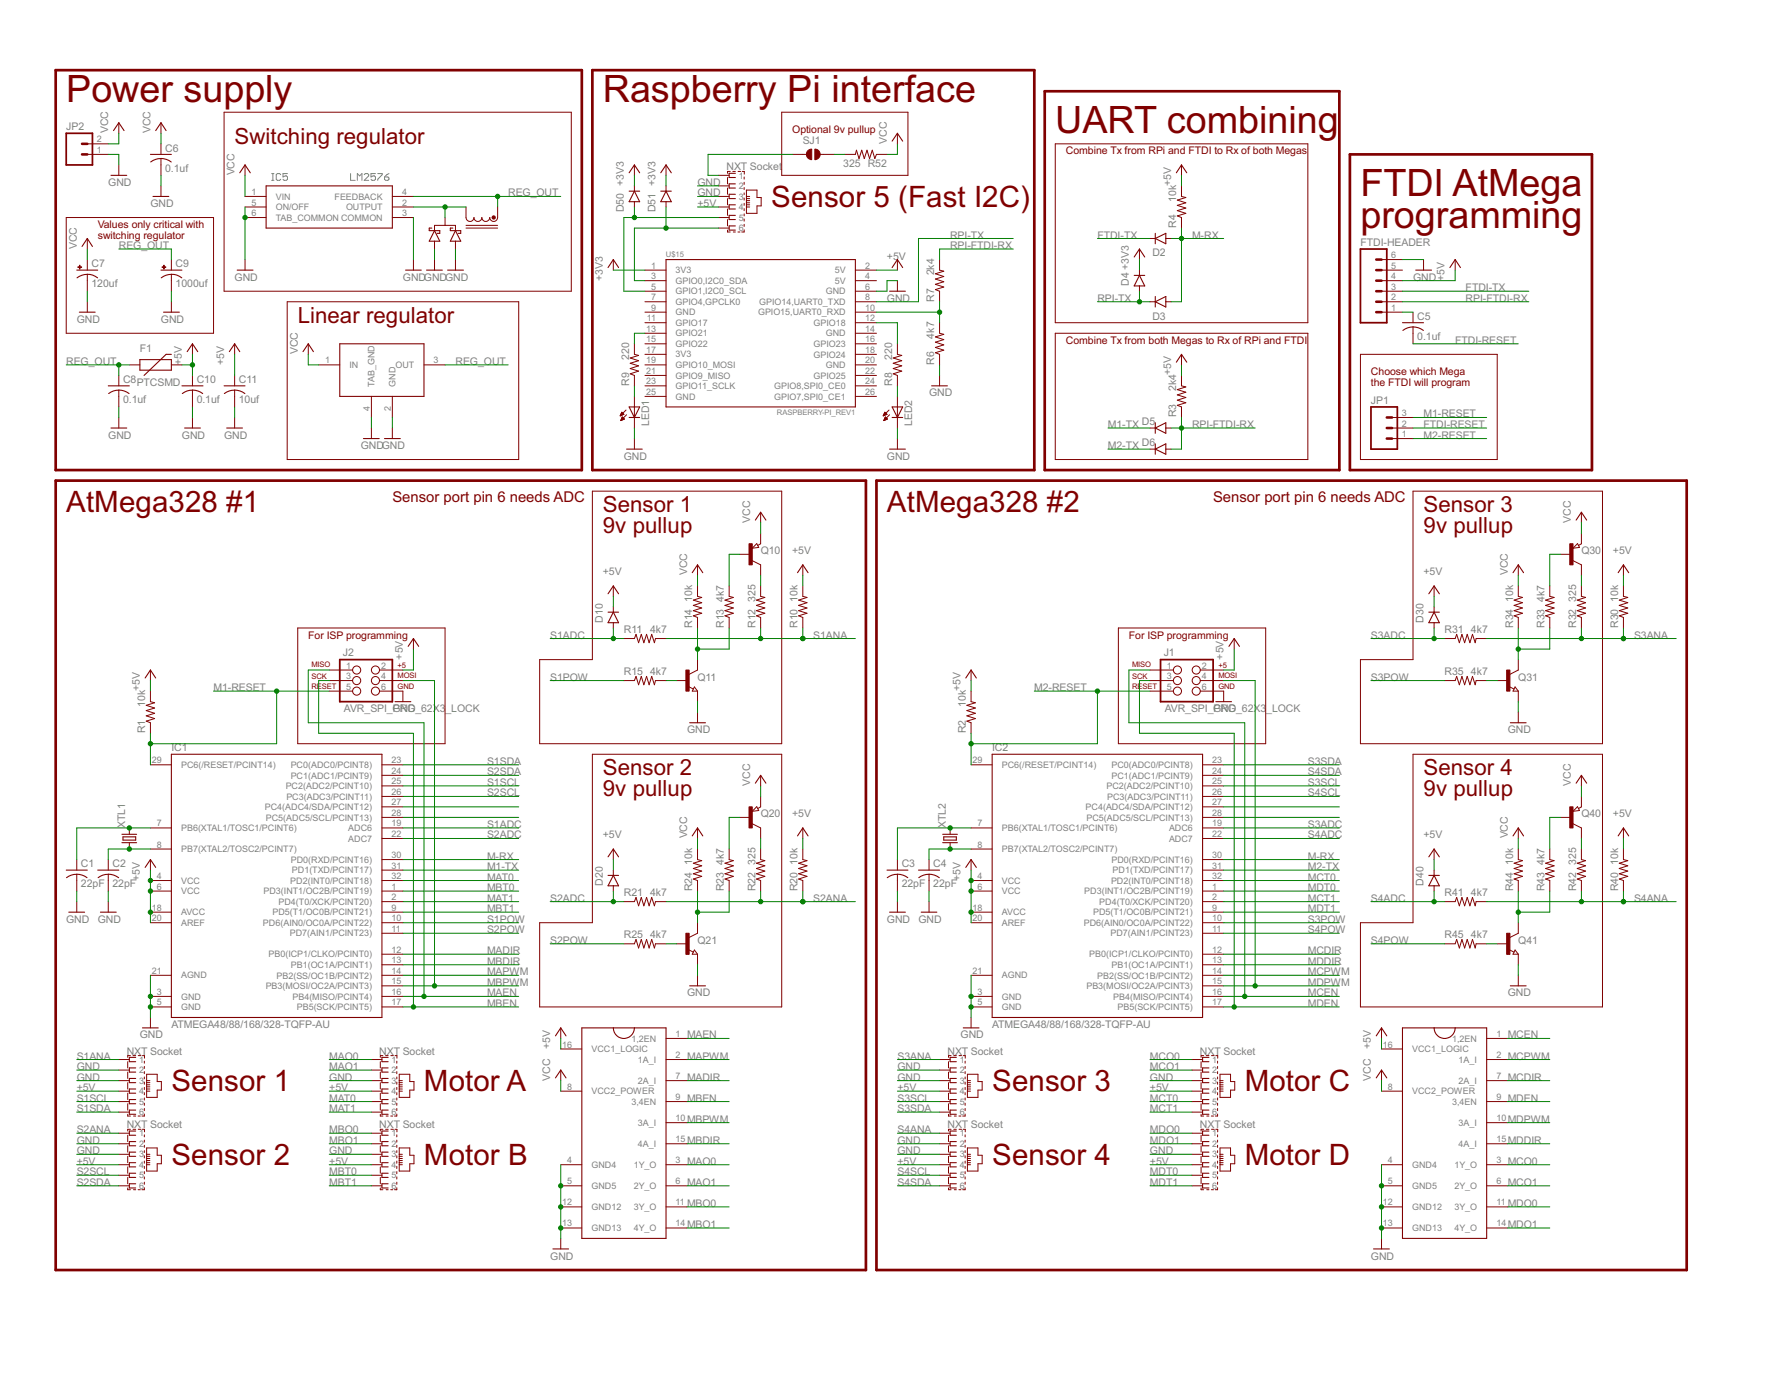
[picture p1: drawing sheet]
<svg xmlns="http://www.w3.org/2000/svg" width="279mm" height="216mm" viewBox="0 0 279 216" stroke-linecap="round" stroke-linejoin="round" font-family="sans-serif">
<defs><g id="words">
<g font-size="6.6" fill="#800000">
<text x="10.4" y="15.9">Power supply</text>
<text x="94.4" y="15.9">Raspberry Pi interface</text>
<text x="165.3" y="20.9">UART combining</text>
<text x="213.1" y="30.8">FTDI AtMega</text>
<text x="213.1" y="35.7">programming</text>
</g>
<g font-size="5.2" fill="#800000">
<text x="120.8" y="32.4">Sensor 5 (Fast I2C)</text>
<text x="10.4" y="80.2">AtMega328 #1</text>
<text x="138.9" y="80.2">AtMega328 #2</text>
<text x="26.8" y="170.8">Sensor 1</text>
<text x="66.4" y="170.8">Motor A</text>
<text x="155.4" y="170.8">Sensor 3</text>
<text x="194.9" y="170.8">Motor C</text>
<text x="26.8" y="182.4">Sensor 2</text>
<text x="66.4" y="182.4">Motor B</text>
<text x="155.4" y="182.4">Sensor 4</text>
<text x="194.9" y="182.4">Motor D</text>
</g>
<g font-size="3.9" fill="#800000">
<text x="36.7" y="22.5">Switching regulator</text>
<text x="46.6" y="50.5">Linear regulator</text>
<text x="94.4" y="83.5">9v pullup</text>
<text x="94.4" y="80.2">Sensor 1</text>
<text x="223" y="83.5">9v pullup</text>
<text x="223" y="80.2">Sensor 3</text>
<text x="94.4" y="124.7">9v pullup</text>
<text x="94.4" y="121.4">Sensor 2</text>
<text x="223" y="124.7">9v pullup</text>
<text x="223" y="121.4">Sensor 4</text>
</g>
<g font-size="2.6" fill="#800000">
<text x="61.5" y="78.5">Sensor port pin 6 needs ADC</text>
<text x="190" y="78.5">Sensor port pin 6 needs ADC</text>
</g>
<g font-size="1.8" fill="#808080">
<text x="10.4" y="20.4">JP2</text>
<text x="17" y="20.9" transform="rotate(-90 17 20.9)">VCC</text>
<text x="23.6" y="20.9" transform="rotate(-90 23.6 20.9)">VCC</text>
<text x="25.9" y="23.8">C6</text>
<text x="125.7" y="22.5">SJ1</text>
<text x="138.9" y="22.5" transform="rotate(-90 138.9 22.5)">VCC</text>
<text x="17" y="29.1">GND</text>
<text x="25.9" y="26.9">0.1uf</text>
<text x="36.7" y="27.5" transform="rotate(-90 36.7 27.5)">VCC</text>
<text x="109.2" y="29.1">GND</text>
<text x="113.8" y="26.7">NXT Socket</text>
<text x="132.1" y="26.1">325 R52</text>
<text x="183.4" y="29.1" transform="rotate(-90 183.4 29.1)">+5V</text>
<text x="23.6" y="32.4">GND</text>
<text x="79.6" y="30.8">REG_OUT</text>
<text x="97.7" y="33.2" transform="rotate(-90 97.7 33.2)">D50 +3V3</text>
<text x="102.7" y="33.2" transform="rotate(-90 102.7 33.2)">D51 +3V3</text>
<text x="109.2" y="30.8">GND</text>
<text x="109.2" y="32.4">+5V</text>
<text x="184.2" y="35.7" transform="rotate(-90 184.2 35.7)">R4</text>
<text x="184.2" y="31.6" transform="rotate(-90 184.2 31.6)">10k</text>
<text x="12" y="39" transform="rotate(-90 12 39)">VCC</text>
<text x="14.3" y="41.9">C7</text>
<text x="18.6" y="39">REG_OUT</text>
<text x="27.5" y="41.9">C9</text>
<text x="138.9" y="40.6">+5V</text>
<text x="148.8" y="39">RPI-FTDI-RX</text>
<text x="148.8" y="37.3">RPI-TX</text>
<text x="171.9" y="37.3">FTDI-TX</text>
<text x="180.5" y="40.1">D2</text>
<text x="186.7" y="37.3">M-RX</text>
<text x="213.1" y="38.5">FTDI-HEADER</text>
<text x="14.3" y="45">120uf</text>
<text x="27.5" y="45">1000uf</text>
<text x="36.7" y="43.9">GND</text>
<text x="63.1" y="43.9">GNDGNDGND</text>
<text x="94.4" y="43.9" transform="rotate(-90 94.4 43.9)">+3V3</text>
<text x="138.9" y="47.2">GND</text>
<text x="146.3" y="47.2" transform="rotate(-90 146.3 47.2)">R7</text>
<text x="146.3" y="43.1" transform="rotate(-90 146.3 43.1)">2k4</text>
<text x="171.9" y="47.2">RPI-TX</text>
<text x="176.8" y="44.8" transform="rotate(-90 176.8 44.8)">D4 +3V3</text>
<text x="221.3" y="43.9">GND</text>
<text x="226.2" y="43.9" transform="rotate(-90 226.2 43.9)">+5V</text>
<text x="229.5" y="45.6">FTDI-TX</text>
<text x="229.5" y="47.2">RPI-FTDI-RX</text>
<text x="12" y="50.5">GND</text>
<text x="25.2" y="50.5">GND</text>
<text x="146.3" y="53" transform="rotate(-90 146.3 53)">4k7</text>
<text x="180.5" y="50">D3</text>
<text x="222" y="53.2">0.1uf</text>
<text x="222" y="50.1">C5</text>
<text x="227.9" y="53.8">FTDI-RESET</text>
<text x="10.4" y="57.1">REG_OUT</text>
<text x="21.9" y="55.1">F1</text>
<text x="28.5" y="57.1" transform="rotate(-90 28.5 57.1)">+5V</text>
<text x="35.1" y="57.1" transform="rotate(-90 35.1 57.1)">+5V</text>
<text x="46.6" y="55.5" transform="rotate(-90 46.6 55.5)">VCC</text>
<text x="71.3" y="57.1">REG_OUT</text>
<text x="98.5" y="56.3" transform="rotate(-90 98.5 56.3)">220</text>
<text x="139.7" y="56.3" transform="rotate(-90 139.7 56.3)">220</text>
<text x="146.3" y="57.1" transform="rotate(-90 146.3 57.1)">R6</text>
<text x="183.4" y="58.8" transform="rotate(-90 183.4 58.8)">+5V</text>
<text x="19.3" y="63.1">0.1uf</text>
<text x="19.3" y="60">C8PTCSMD</text>
<text x="30.8" y="63.1">0.1uf</text>
<text x="30.8" y="60">C10</text>
<text x="37.4" y="63.1">10uf</text>
<text x="37.4" y="60">C11</text>
<text x="98.5" y="60.4" transform="rotate(-90 98.5 60.4)">R9</text>
<text x="139.7" y="60.4" transform="rotate(-90 139.7 60.4)">R8</text>
<text x="145.5" y="62.1">GND</text>
<text x="184.2" y="65.4" transform="rotate(-90 184.2 65.4)">R3</text>
<text x="184.2" y="61.2" transform="rotate(-90 184.2 61.2)">2k4</text>
<text x="214.7" y="63.2">JP1</text>
<text x="223" y="65.4">M1-RESET</text>
<text x="17" y="68.7">GND</text>
<text x="28.5" y="68.7">GND</text>
<text x="35.1" y="68.7">GND</text>
<text x="56.5" y="70.3">GNDGND</text>
<text x="97.7" y="72">GND</text>
<text x="101.7" y="66.7" transform="rotate(-90 101.7 66.7)">LED1</text>
<text x="138.9" y="72">GND</text>
<text x="142.9" y="66.7" transform="rotate(-90 142.9 66.7)">LED2</text>
<text x="173.5" y="67">M1-TX</text>
<text x="173.5" y="70.3">M2-TX</text>
<text x="178.8" y="66.5">D5</text>
<text x="178.8" y="69.8">D6</text>
<text x="186.7" y="67">RPI-FTDI-RX</text>
<text x="223" y="67">FTDI-RESET</text>
<text x="223" y="68.7">M2-RESET</text>
<text x="117.5" y="81.8" transform="rotate(-90 117.5 81.8)">VCC</text>
<text x="246" y="81.8" transform="rotate(-90 246 81.8)">VCC</text>
<text x="119.1" y="86.8">Q10</text>
<text x="124.1" y="86.8">+5V</text>
<text x="247.7" y="86.8">Q30</text>
<text x="252.6" y="86.8">+5V</text>
<text x="94.4" y="90.1">+5V</text>
<text x="107.6" y="90.1" transform="rotate(-90 107.6 90.1)">VCC</text>
<text x="108.4" y="94.2" transform="rotate(-90 108.4 94.2)">10k</text>
<text x="113.4" y="94.2" transform="rotate(-90 113.4 94.2)">4k7</text>
<text x="118.3" y="94.2" transform="rotate(-90 118.3 94.2)">325</text>
<text x="124.9" y="94.2" transform="rotate(-90 124.9 94.2)">10k</text>
<text x="223" y="90.1">+5V</text>
<text x="236.1" y="90.1" transform="rotate(-90 236.1 90.1)">VCC</text>
<text x="237" y="94.2" transform="rotate(-90 237 94.2)">10k</text>
<text x="241.9" y="94.2" transform="rotate(-90 241.9 94.2)">4k7</text>
<text x="246.8" y="94.2" transform="rotate(-90 246.8 94.2)">325</text>
<text x="253.4" y="94.2" transform="rotate(-90 253.4 94.2)">10k</text>
<text x="86.2" y="100">S1ADC</text>
<text x="94.4" y="97.5" transform="rotate(-90 94.4 97.5)">D10</text>
<text x="97.7" y="99.1">R11</text>
<text x="101.8" y="99.1">4k7</text>
<text x="108.4" y="98.3" transform="rotate(-90 108.4 98.3)">R14</text>
<text x="113.4" y="98.3" transform="rotate(-90 113.4 98.3)">R13</text>
<text x="118.3" y="98.3" transform="rotate(-90 118.3 98.3)">R12</text>
<text x="124.9" y="98.3" transform="rotate(-90 124.9 98.3)">R10</text>
<text x="127.4" y="100">S1ANA</text>
<text x="214.7" y="100">S3ADC</text>
<text x="223" y="97.5" transform="rotate(-90 223 97.5)">D30</text>
<text x="226.2" y="99.1">R31</text>
<text x="230.4" y="99.1">4k7</text>
<text x="237" y="98.3" transform="rotate(-90 237 98.3)">R34</text>
<text x="241.9" y="98.3" transform="rotate(-90 241.9 98.3)">R33</text>
<text x="246.8" y="98.3" transform="rotate(-90 246.8 98.3)">R32</text>
<text x="253.4" y="98.3" transform="rotate(-90 253.4 98.3)">R30</text>
<text x="255.9" y="100">S3ANA</text>
<text x="53.7" y="102.8">J2</text>
<text x="63.1" y="103.3" transform="rotate(-90 63.1 103.3)">+5V</text>
<text x="86.2" y="106.6">S1POW</text>
<text x="97.7" y="105.7">R15</text>
<text x="101.8" y="105.7">4k7</text>
<text x="109.2" y="106.6">Q11</text>
<text x="182.2" y="102.8">J1</text>
<text x="191.6" y="103.3" transform="rotate(-90 191.6 103.3)">+5V</text>
<text x="214.7" y="106.6">S3POW</text>
<text x="226.2" y="105.7">R35</text>
<text x="230.4" y="105.7">4k7</text>
<text x="237.8" y="106.6">Q31</text>
<text x="21.9" y="108.2" transform="rotate(-90 21.9 108.2)">+5V</text>
<text x="22.7" y="110.7" transform="rotate(-90 22.7 110.7)">10k</text>
<text x="33.4" y="108.2">M1-RESET</text>
<text x="53.9" y="111.5">AVR_SPI_GND</text>
<text x="61.5" y="111.5">PRG_62X3</text>
<text x="69.8" y="111.5">_LOCK</text>
<text x="150.4" y="108.2" transform="rotate(-90 150.4 108.2)">+5V</text>
<text x="151.3" y="110.7" transform="rotate(-90 151.3 110.7)">10k</text>
<text x="162" y="108.2">M2-RESET</text>
<text x="182.4" y="111.5">AVR_SPI_GND</text>
<text x="190.1" y="111.5">PRG_62X3</text>
<text x="198.3" y="111.5">_LOCK</text>
<text x="22.7" y="114.8" transform="rotate(-90 22.7 114.8)">R1</text>
<text x="26.8" y="117.6">IC1</text>
<text x="76.3" y="119.7">S1SDA</text>
<text x="107.6" y="114.8">GND</text>
<text x="151.3" y="114.8" transform="rotate(-90 151.3 114.8)">R2</text>
<text x="155.4" y="117.6">IC2</text>
<text x="204.8" y="119.7">S3SDA</text>
<text x="236.1" y="114.8">GND</text>
<text x="76.3" y="123">S1SCL</text>
<text x="76.3" y="121.4">S2SDA</text>
<text x="76.3" y="124.7">S2SCL</text>
<text x="117.5" y="123" transform="rotate(-90 117.5 123)">VCC</text>
<text x="204.8" y="123">S3SCL</text>
<text x="204.8" y="124.7">S4SCL</text>
<text x="204.8" y="121.4">S4SDA</text>
<text x="246" y="123" transform="rotate(-90 246 123)">VCC</text>
<text x="19.6" y="129.6" transform="rotate(-90 19.6 129.6)">XTL1</text>
<text x="76.3" y="129.6">S1ADC</text>
<text x="76.3" y="131.3">S2ADC</text>
<text x="94.4" y="131.3">+5V</text>
<text x="107.6" y="131.3" transform="rotate(-90 107.6 131.3)">VCC</text>
<text x="119.1" y="128">Q20</text>
<text x="124.1" y="128">+5V</text>
<text x="148.1" y="129.6" transform="rotate(-90 148.1 129.6)">XTL2</text>
<text x="204.8" y="129.6">S3ADC</text>
<text x="204.8" y="131.3">S4ADC</text>
<text x="223" y="131.3">+5V</text>
<text x="236.1" y="131.3" transform="rotate(-90 236.1 131.3)">VCC</text>
<text x="247.7" y="128">Q40</text>
<text x="252.6" y="128">+5V</text>
<text x="12.7" y="135.8">C1</text>
<text x="17.6" y="135.8">C2</text>
<text x="21.9" y="137.9" transform="rotate(-90 21.9 137.9)">+5V</text>
<text x="76.3" y="137.9">MAT0</text>
<text x="76.3" y="136.2">M1-TX</text>
<text x="76.3" y="134.6">M-RX</text>
<text x="108.4" y="135.4" transform="rotate(-90 108.4 135.4)">10k</text>
<text x="113.4" y="135.4" transform="rotate(-90 113.4 135.4)">4k7</text>
<text x="118.3" y="135.4" transform="rotate(-90 118.3 135.4)">325</text>
<text x="124.9" y="135.4" transform="rotate(-90 124.9 135.4)">10k</text>
<text x="141.2" y="135.8">C3</text>
<text x="146.2" y="135.8">C4</text>
<text x="150.4" y="137.9" transform="rotate(-90 150.4 137.9)">+5V</text>
<text x="204.8" y="136.2">M2-TX</text>
<text x="204.8" y="134.6">M-RX</text>
<text x="204.8" y="137.9">MCT0</text>
<text x="237" y="135.4" transform="rotate(-90 237 135.4)">10k</text>
<text x="241.9" y="135.4" transform="rotate(-90 241.9 135.4)">4k7</text>
<text x="246.8" y="135.4" transform="rotate(-90 246.8 135.4)">325</text>
<text x="253.4" y="135.4" transform="rotate(-90 253.4 135.4)">10k</text>
<text x="12.7" y="138.9">22pF 22pF</text>
<text x="76.3" y="141.2">MAT1</text>
<text x="76.3" y="139.5">MBT0</text>
<text x="76.3" y="142.8">MBT1</text>
<text x="86.2" y="141.2">S2ADC</text>
<text x="94.4" y="138.7" transform="rotate(-90 94.4 138.7)">D20</text>
<text x="97.7" y="140.3">R21</text>
<text x="101.8" y="140.3">4k7</text>
<text x="108.4" y="139.5" transform="rotate(-90 108.4 139.5)">R24</text>
<text x="113.4" y="139.5" transform="rotate(-90 113.4 139.5)">R23</text>
<text x="118.3" y="139.5" transform="rotate(-90 118.3 139.5)">R22</text>
<text x="124.9" y="139.5" transform="rotate(-90 124.9 139.5)">R20</text>
<text x="127.4" y="141.2">S2ANA</text>
<text x="141.2" y="138.9">22pF 22pF</text>
<text x="204.8" y="139.5">MDT0</text>
<text x="204.8" y="141.2">MCT1</text>
<text x="204.8" y="142.8">MDT1</text>
<text x="214.7" y="141.2">S4ADC</text>
<text x="223" y="138.7" transform="rotate(-90 223 138.7)">D40</text>
<text x="226.2" y="140.3">R41</text>
<text x="230.4" y="140.3">4k7</text>
<text x="237" y="139.5" transform="rotate(-90 237 139.5)">R44</text>
<text x="241.9" y="139.5" transform="rotate(-90 241.9 139.5)">R43</text>
<text x="246.8" y="139.5" transform="rotate(-90 246.8 139.5)">R42</text>
<text x="253.4" y="139.5" transform="rotate(-90 253.4 139.5)">R40</text>
<text x="255.9" y="141.2">S4ANA</text>
<text x="10.4" y="144.5">GND</text>
<text x="15.3" y="144.5">GND</text>
<text x="76.3" y="144.5">S1POW</text>
<text x="76.3" y="149.4">MADIR</text>
<text x="76.3" y="146.1">S2POW</text>
<text x="86.2" y="147.8">S2POW</text>
<text x="97.7" y="146.9">R25</text>
<text x="101.8" y="146.9">4k7</text>
<text x="109.2" y="147.8">Q21</text>
<text x="138.9" y="144.5">GND</text>
<text x="143.9" y="144.5">GND</text>
<text x="204.8" y="144.5">S3POW</text>
<text x="204.8" y="146.1">S4POW</text>
<text x="204.8" y="149.4">MCDIR</text>
<text x="214.7" y="147.8">S4POW</text>
<text x="226.2" y="146.9">R45</text>
<text x="230.4" y="146.9">4k7</text>
<text x="237.8" y="147.8">Q41</text>
<text x="76.3" y="156">MAEN</text>
<text x="76.3" y="152.7">MAPWM</text>
<text x="76.3" y="154.3">MBPWM</text>
<text x="76.3" y="151.1">MBDIR</text>
<text x="107.6" y="156">GND</text>
<text x="204.8" y="156">MCEN</text>
<text x="204.8" y="152.7">MCPWM</text>
<text x="204.8" y="154.3">MDPWM</text>
<text x="204.8" y="151.1">MDDIR</text>
<text x="236.1" y="156">GND</text>
<text x="26.8" y="160.9">ATMEGA48/88/168/328-TQFP-AU</text>
<text x="76.3" y="157.6">MBEN</text>
<text x="155.4" y="160.9">ATMEGA48/88/168/328-TQFP-AU</text>
<text x="204.8" y="157.6">MDEN</text>
<text x="12" y="167.5">GND</text>
<text x="12" y="165.9">S1ANA</text>
<text x="19.8" y="165.1">NXT Socket</text>
<text x="21.9" y="162.6">GND</text>
<text x="51.6" y="165.9">MAO0</text>
<text x="51.6" y="167.5">MAO1</text>
<text x="59.4" y="165.1">NXT Socket</text>
<text x="86.2" y="164.2" transform="rotate(-90 86.2 164.2)">+5V</text>
<text x="107.6" y="162.6">MAEN</text>
<text x="107.6" y="165.9">MAPWM</text>
<text x="140.6" y="167.5">GND</text>
<text x="140.6" y="165.9">S3ANA</text>
<text x="148.4" y="165.1">NXT Socket</text>
<text x="150.4" y="162.6">GND</text>
<text x="180.1" y="165.9">MCO0</text>
<text x="180.1" y="167.5">MCO1</text>
<text x="187.9" y="165.1">NXT Socket</text>
<text x="214.7" y="164.2" transform="rotate(-90 214.7 164.2)">+5V</text>
<text x="236.1" y="162.6">MCEN</text>
<text x="236.1" y="165.9">MCPWM</text>
<text x="12" y="169.2">GND</text>
<text x="12" y="170.8">+5V</text>
<text x="12" y="172.5">S1SCL</text>
<text x="51.6" y="169.2">GND</text>
<text x="51.6" y="170.8">+5V</text>
<text x="51.6" y="172.5">MAT0</text>
<text x="86.2" y="169.2" transform="rotate(-90 86.2 169.2)">VCC</text>
<text x="107.6" y="172.5">MBEN</text>
<text x="107.6" y="169.2">MADIR</text>
<text x="140.6" y="169.2">GND</text>
<text x="140.6" y="170.8">+5V</text>
<text x="140.6" y="172.5">S3SCL</text>
<text x="180.1" y="169.2">GND</text>
<text x="180.1" y="170.8">+5V</text>
<text x="180.1" y="172.5">MCT0</text>
<text x="214.7" y="169.2" transform="rotate(-90 214.7 169.2)">VCC</text>
<text x="236.1" y="172.5">MDEN</text>
<text x="236.1" y="169.2">MCDIR</text>
<text x="12" y="179.1">GND</text>
<text x="12" y="174.1">S1SDA</text>
<text x="12" y="177.4">S2ANA</text>
<text x="19.8" y="176.6">NXT Socket</text>
<text x="51.6" y="174.1">MAT1</text>
<text x="51.6" y="177.4">MBO0</text>
<text x="51.6" y="179.1">MBO1</text>
<text x="59.4" y="176.6">NXT Socket</text>
<text x="107.6" y="175.8">MBPWM</text>
<text x="107.6" y="179.1">MBDIR</text>
<text x="140.6" y="179.1">GND</text>
<text x="140.6" y="177.4">S4ANA</text>
<text x="140.6" y="174.1">S3SDA</text>
<text x="148.4" y="176.6">NXT Socket</text>
<text x="180.1" y="174.1">MCT1</text>
<text x="180.1" y="177.4">MDO0</text>
<text x="180.1" y="179.1">MDO1</text>
<text x="187.9" y="176.6">NXT Socket</text>
<text x="236.1" y="175.8">MDPWM</text>
<text x="236.1" y="179.1">MDDIR</text>
<text x="12" y="180.7">GND</text>
<text x="12" y="182.4">+5V</text>
<text x="12" y="185.7">S2SDA</text>
<text x="12" y="184">S2SCL</text>
<text x="51.6" y="180.7">GND</text>
<text x="51.6" y="182.4">+5V</text>
<text x="51.6" y="184">MBT0</text>
<text x="51.6" y="185.7">MBT1</text>
<text x="107.6" y="182.4">MAO0</text>
<text x="107.6" y="185.7">MAO1</text>
<text x="140.6" y="180.7">GND</text>
<text x="140.6" y="182.4">+5V</text>
<text x="140.6" y="184">S4SCL</text>
<text x="140.6" y="185.7">S4SDA</text>
<text x="180.1" y="180.7">GND</text>
<text x="180.1" y="182.4">+5V</text>
<text x="180.1" y="184">MDT0</text>
<text x="180.1" y="185.7">MDT1</text>
<text x="236.1" y="182.4">MCO0</text>
<text x="236.1" y="185.7">MCO1</text>
<text x="107.6" y="189">MBO0</text>
<text x="236.1" y="189">MDO0</text>
<text x="86.2" y="197.2">GND</text>
<text x="107.6" y="192.2">MBO1</text>
<text x="214.7" y="197.2">GND</text>
<text x="236.1" y="192.2">MDO1</text>
</g>
<g font-size="1.8" fill="#800000">
<text x="124.1" y="20.9">Optional 9v pullup</text>
<text x="166.9" y="24.2">Combine Tx from RPi and FTDI to Rx of both Megas</text>
<text x="15.3" y="35.7">Values only critical with</text>
<text x="15.3" y="37.3">switching regulator</text>
<text x="166.9" y="53.8">Combine Tx from both Megas to Rx of RPi and FTDI</text>
<text x="214.7" y="58.8">Choose which Mega</text>
<text x="214.7" y="60.4">the FTDI will program</text>
<text x="48.3" y="100">For ISP programming</text>
<text x="176.8" y="100">For ISP programming</text>
</g>
<g font-size="1.6" fill="#808080">
<text x="15.2" y="23.9">1</text>
<text x="15.2" y="22.3">2</text>
<text x="115.7" y="28">1</text>
<text x="115.7" y="29.6">2</text>
<text x="39.4" y="30.5">1</text>
<text x="39.4" y="32.2">5</text>
<text x="39.4" y="33.8">6</text>
<text x="43.2" y="31.3">VIN</text>
<text x="43.2" y="32.9">ON/OFF</text>
<text x="43.2" y="34.5">TAB_COMMON COMMON</text>
<text x="52.4" y="31.3">FEEDBACK</text>
<text x="54.2" y="32.9">OUTPUT</text>
<text x="63" y="32.2">2</text>
<text x="63" y="33.8">3</text>
<text x="63" y="30.5">4</text>
<text x="115.7" y="31.3">3</text>
<text x="115.7" y="32.9">4</text>
<text x="115.7" y="34.5">5</text>
<text x="115.7" y="36.2">6</text>
<text x="217.9" y="40.4">6</text>
<text x="102" y="42.1">1</text>
<text x="102" y="43.7">3</text>
<text x="102" y="45.4">5</text>
<text x="102" y="47">7</text>
<text x="105.8" y="42.8">3V3</text>
<text x="105.8" y="44.4">GPIO0,I2C0_SDA</text>
<text x="105.8" y="46.1">GPIO1,I2C0_SCL</text>
<text x="105.8" y="47.7">GPIO4,GPCLK0</text>
<text x="118.9" y="47.7">GPIO14,UART0_TXD</text>
<text x="129.3" y="46.1">GND</text>
<text x="130.7" y="42.8">5V</text>
<text x="130.7" y="44.4">5V</text>
<text x="135.5" y="42.1">2</text>
<text x="135.5" y="43.7">4</text>
<text x="135.5" y="45.4">6</text>
<text x="135.5" y="47">8</text>
<text x="217.9" y="47">2</text>
<text x="217.9" y="45.4">3</text>
<text x="217.9" y="43.7">4</text>
<text x="217.9" y="42.1">5</text>
<text x="101.2" y="51.9">13</text>
<text x="101.2" y="53.6">15</text>
<text x="101.3" y="50.3">11</text>
<text x="102" y="48.7">9</text>
<text x="105.8" y="49.4">GND</text>
<text x="105.8" y="51">GPIO17</text>
<text x="105.8" y="52.7">GPIO21</text>
<text x="118.7" y="49.4">GPIO15,UART0_RXD</text>
<text x="127.4" y="51">GPIO18</text>
<text x="129.3" y="52.7">GND</text>
<text x="135.5" y="48.7">10</text>
<text x="135.5" y="50.3">12</text>
<text x="135.5" y="51.9">14</text>
<text x="135.5" y="53.6">16</text>
<text x="217.9" y="48.7">1</text>
<text x="50.9" y="56.9">1</text>
<text x="54.7" y="57.6">IN</text>
<text x="61.9" y="57.6">OUT</text>
<text x="67.9" y="56.9">3</text>
<text x="101.2" y="55.2">17</text>
<text x="101.2" y="56.9">19</text>
<text x="101.2" y="58.5">21</text>
<text x="105.8" y="54.3">GPIO22</text>
<text x="105.8" y="56">3V3</text>
<text x="105.8" y="57.6">GPIO10_MOSI</text>
<text x="105.8" y="59.3">GPIO9_MISO</text>
<text x="127.4" y="54.3">GPIO23</text>
<text x="127.4" y="56">GPIO24</text>
<text x="127.4" y="59.3">GPIO25</text>
<text x="129.3" y="57.6">GND</text>
<text x="135.5" y="55.2">18</text>
<text x="135.5" y="56.9">20</text>
<text x="135.5" y="58.5">22</text>
<text x="57.9" y="64.4" transform="rotate(-90 57.9 64.4)">4</text>
<text x="58.7" y="60.6" transform="rotate(-90 58.7 60.6)">TAB_GND</text>
<text x="61.2" y="64.4" transform="rotate(-90 61.2 64.4)">2</text>
<text x="61.9" y="60.6" transform="rotate(-90 61.9 60.6)">GND</text>
<text x="101.2" y="60.2">23</text>
<text x="101.2" y="61.8">25</text>
<text x="105.8" y="60.9">GPIO11_SCLK</text>
<text x="105.8" y="62.6">GND</text>
<text x="121.3" y="60.9">GPIO8,SPI0_CE0</text>
<text x="121.3" y="62.6">GPIO7,SPI0_CE1</text>
<text x="135.5" y="60.2">24</text>
<text x="135.5" y="61.8">26</text>
<text x="219.5" y="65.1">3</text>
<text x="219.5" y="68.4">1</text>
<text x="219.5" y="66.8">2</text>
<text x="54.2" y="104.7">1</text>
<text x="54.2" y="106.3">3</text>
<text x="54.2" y="108">5</text>
<text x="59.7" y="104.7">2</text>
<text x="59.7" y="106.3">4</text>
<text x="59.7" y="108">6</text>
<text x="182.8" y="104.7">1</text>
<text x="182.8" y="106.3">3</text>
<text x="182.8" y="108">5</text>
<text x="188.2" y="104.7">2</text>
<text x="188.2" y="106.3">4</text>
<text x="188.2" y="108">6</text>
<text x="23.8" y="119.5">29</text>
<text x="61.3" y="119.5">23</text>
<text x="152.3" y="119.5">29</text>
<text x="189.9" y="119.5">23</text>
<text x="28.4" y="120.2">PC6(/RESET/PCINT14)</text>
<text x="44.7" y="123.5">PC2(ADC2/PCINT10)</text>
<text x="44.8" y="125.2">PC3(ADC3/PCINT11)</text>
<text x="45.5" y="121.9">PC1(ADC1/PCINT9)</text>
<text x="45.5" y="120.2">PC0(ADC0/PCINT8)</text>
<text x="61.3" y="124.5">26</text>
<text x="61.3" y="122.8">25</text>
<text x="61.3" y="121.2">24</text>
<text x="156.9" y="120.2">PC6(/RESET/PCINT14)</text>
<text x="173.3" y="123.5">PC2(ADC2/PCINT10)</text>
<text x="173.4" y="125.2">PC3(ADC3/PCINT11)</text>
<text x="174.1" y="121.9">PC1(ADC1/PCINT9)</text>
<text x="174.1" y="120.2">PC0(ADC0/PCINT8)</text>
<text x="189.9" y="124.5">26</text>
<text x="189.9" y="122.8">25</text>
<text x="189.9" y="121.2">24</text>
<text x="24.5" y="129.4">7</text>
<text x="28.4" y="130.1">PB6(XTAL1/TOSC1/PCINT6)</text>
<text x="41.5" y="126.8">PC4(ADC4/SDA/PCINT12)</text>
<text x="41.6" y="128.5">PC5(ADC5/SCL/PCINT13)</text>
<text x="54.5" y="131.8">ADC7</text>
<text x="54.5" y="130.1">ADC6</text>
<text x="61.3" y="127.8">28</text>
<text x="61.3" y="126.1">27</text>
<text x="61.3" y="131">22</text>
<text x="61.3" y="129.4">19</text>
<text x="153.1" y="129.4">7</text>
<text x="156.9" y="130.1">PB6(XTAL1/TOSC1/PCINT6)</text>
<text x="170" y="126.8">PC4(ADC4/SDA/PCINT12)</text>
<text x="170.2" y="128.5">PC5(ADC5/SCL/PCINT13)</text>
<text x="183.1" y="131.8">ADC7</text>
<text x="183.1" y="130.1">ADC6</text>
<text x="189.9" y="127.8">28</text>
<text x="189.9" y="126.1">27</text>
<text x="189.9" y="131">22</text>
<text x="189.9" y="129.4">19</text>
<text x="24.5" y="132.7">8</text>
<text x="24.5" y="137.6">4</text>
<text x="28.4" y="133.4">PB7(XTAL2/TOSC2/PCINT7)</text>
<text x="45.5" y="135.1">PD0(RXD/PCINT16)</text>
<text x="45.7" y="136.7">PD1(TXD/PCINT17)</text>
<text x="61.3" y="137.6">32</text>
<text x="61.3" y="136">31</text>
<text x="61.3" y="134.3">30</text>
<text x="153.1" y="132.7">8</text>
<text x="153.1" y="137.6">4</text>
<text x="156.9" y="133.4">PB7(XTAL2/TOSC2/PCINT7)</text>
<text x="174.1" y="135.1">PD0(RXD/PCINT16)</text>
<text x="174.3" y="136.7">PD1(TXD/PCINT17)</text>
<text x="189.9" y="137.6">32</text>
<text x="189.9" y="136">31</text>
<text x="189.9" y="134.3">30</text>
<text x="23.8" y="142.6">18</text>
<text x="24.5" y="139.3">6</text>
<text x="28.4" y="138.4">VCC</text>
<text x="28.4" y="143.3">AVCC</text>
<text x="28.4" y="140">VCC</text>
<text x="41.3" y="140">PD3(INT1/OC2B/PCINT19)</text>
<text x="42.7" y="143.3">PD5(T1/OC0B/PCINT21)</text>
<text x="43.6" y="141.7">PD4(T0/XCK/PCINT20)</text>
<text x="45.5" y="138.4">PD2(INT0/PCINT18)</text>
<text x="61.3" y="142.6">9</text>
<text x="61.3" y="140.9">2</text>
<text x="61.3" y="139.3">1</text>
<text x="152.3" y="142.6">18</text>
<text x="153.1" y="139.3">6</text>
<text x="156.9" y="138.4">VCC</text>
<text x="156.9" y="143.3">AVCC</text>
<text x="156.9" y="140">VCC</text>
<text x="169.8" y="140">PD3(INT1/OC2B/PCINT19)</text>
<text x="171.2" y="143.3">PD5(T1/OC0B/PCINT21)</text>
<text x="172.2" y="141.7">PD4(T0/XCK/PCINT20)</text>
<text x="174" y="138.4">PD2(INT0/PCINT18)</text>
<text x="189.9" y="142.6">9</text>
<text x="189.9" y="140.9">2</text>
<text x="189.9" y="139.3">1</text>
<text x="23.8" y="144.2">20</text>
<text x="28.4" y="145">AREF</text>
<text x="41.2" y="145">PD6(AIN0/OC0A/PCINT22)</text>
<text x="42.1" y="149.9">PB0(ICP1/CLKO/PCINT0)</text>
<text x="45.4" y="146.6">PD7(AIN1/PCINT23)</text>
<text x="61.3" y="149.2">12</text>
<text x="61.3" y="145.9">11</text>
<text x="61.3" y="144.2">10</text>
<text x="152.3" y="144.2">20</text>
<text x="156.9" y="145">AREF</text>
<text x="169.7" y="145">PD6(AIN0/OC0A/PCINT22)</text>
<text x="170.6" y="149.9">PB0(ICP1/CLKO/PCINT0)</text>
<text x="173.9" y="146.6">PD7(AIN1/PCINT23)</text>
<text x="189.9" y="149.2">12</text>
<text x="189.9" y="145.9">11</text>
<text x="189.9" y="144.2">10</text>
<text x="23.8" y="152.5">21</text>
<text x="24.5" y="155.8">3</text>
<text x="28.4" y="153.2">AGND</text>
<text x="41.6" y="154.8">PB3(MOSI/OC2A/PCINT3)</text>
<text x="43.3" y="153.2">PB2(SS/OC1B/PCINT2)</text>
<text x="45.5" y="151.6">PB1(OC1A/PCINT1)</text>
<text x="61.3" y="155.8">16</text>
<text x="61.3" y="154.1">15</text>
<text x="61.3" y="152.5">14</text>
<text x="61.3" y="150.8">13</text>
<text x="152.3" y="152.5">21</text>
<text x="153.1" y="155.8">3</text>
<text x="156.9" y="153.2">AGND</text>
<text x="170.1" y="154.8">PB3(MOSI/OC2A/PCINT3)</text>
<text x="171.8" y="153.2">PB2(SS/OC1B/PCINT2)</text>
<text x="174.1" y="151.6">PB1(OC1A/PCINT1)</text>
<text x="189.9" y="155.8">16</text>
<text x="189.9" y="154.1">15</text>
<text x="189.9" y="152.5">14</text>
<text x="189.9" y="150.8">13</text>
<text x="24.5" y="157.4">5</text>
<text x="28.4" y="156.5">GND</text>
<text x="28.4" y="158.1">GND</text>
<text x="45.8" y="156.5">PB4(MISO/PCINT4)</text>
<text x="46.5" y="158.1">PB5(SCK/PCINT5)</text>
<text x="61.3" y="157.4">17</text>
<text x="153.1" y="157.4">5</text>
<text x="156.9" y="156.5">GND</text>
<text x="156.9" y="158.1">GND</text>
<text x="174.3" y="156.5">PB4(MISO/PCINT4)</text>
<text x="175" y="158.1">PB5(SCK/PCINT5)</text>
<text x="189.9" y="157.4">17</text>
<text x="21.8" y="166.4">1</text>
<text x="61.3" y="166.4">1</text>
<text x="88" y="164">16</text>
<text x="92.6" y="164.7">VCC1_LOGIC</text>
<text x="98.9" y="163.1">1,2EN</text>
<text x="99.9" y="166.4">1A_I</text>
<text x="105.8" y="162.4">1</text>
<text x="105.8" y="165.7">2</text>
<text x="150.3" y="166.4">1</text>
<text x="189.9" y="166.4">1</text>
<text x="216.6" y="164">16</text>
<text x="221.2" y="164.7">VCC1_LOGIC</text>
<text x="227.4" y="163.1">1,2EN</text>
<text x="228.4" y="166.4">1A_I</text>
<text x="234.4" y="162.4">1</text>
<text x="234.4" y="165.7">2</text>
<text x="21.8" y="168">2</text>
<text x="21.8" y="169.7">3</text>
<text x="21.8" y="171.3">4</text>
<text x="21.8" y="173">5</text>
<text x="61.3" y="168">2</text>
<text x="61.3" y="169.7">3</text>
<text x="61.3" y="171.3">4</text>
<text x="61.3" y="173">5</text>
<text x="88.8" y="170.6">8</text>
<text x="92.6" y="171.3">VCC2_POWER</text>
<text x="98.9" y="173">3,4EN</text>
<text x="99.9" y="169.7">2A_I</text>
<text x="105.8" y="168.9">7</text>
<text x="105.8" y="172.2">9</text>
<text x="150.3" y="168">2</text>
<text x="150.3" y="169.7">3</text>
<text x="150.3" y="171.3">4</text>
<text x="150.3" y="173">5</text>
<text x="189.9" y="168">2</text>
<text x="189.9" y="169.7">3</text>
<text x="189.9" y="171.3">4</text>
<text x="189.9" y="173">5</text>
<text x="217.4" y="170.6">8</text>
<text x="221.2" y="171.3">VCC2_POWER</text>
<text x="227.4" y="173">3,4EN</text>
<text x="228.4" y="169.7">2A_I</text>
<text x="234.4" y="168.9">7</text>
<text x="234.4" y="172.2">9</text>
<text x="21.8" y="174.6">6</text>
<text x="21.8" y="177.9">1</text>
<text x="21.8" y="179.6">2</text>
<text x="61.3" y="174.6">6</text>
<text x="61.3" y="177.9">1</text>
<text x="61.3" y="179.6">2</text>
<text x="99.9" y="176.3">3A_I</text>
<text x="99.9" y="179.6">4A_I</text>
<text x="105.8" y="175.5">10</text>
<text x="105.8" y="178.8">15</text>
<text x="150.3" y="174.6">6</text>
<text x="150.3" y="177.9">1</text>
<text x="150.3" y="179.6">2</text>
<text x="189.9" y="174.6">6</text>
<text x="189.9" y="177.9">1</text>
<text x="189.9" y="179.6">2</text>
<text x="228.4" y="176.3">3A_I</text>
<text x="228.4" y="179.6">4A_I</text>
<text x="234.4" y="175.5">10</text>
<text x="234.4" y="178.8">15</text>
<text x="21.8" y="181.2">3</text>
<text x="21.8" y="182.9">4</text>
<text x="21.8" y="184.5">5</text>
<text x="61.3" y="181.2">3</text>
<text x="61.3" y="182.9">4</text>
<text x="61.3" y="184.5">5</text>
<text x="88.8" y="182.1">4</text>
<text x="88.8" y="185.4">5</text>
<text x="92.6" y="182.9">GND4</text>
<text x="99.2" y="182.9">1Y_O</text>
<text x="105.8" y="182.1">3</text>
<text x="105.8" y="185.4">6</text>
<text x="150.3" y="181.2">3</text>
<text x="150.3" y="182.9">4</text>
<text x="150.3" y="184.5">5</text>
<text x="189.9" y="181.2">3</text>
<text x="189.9" y="182.9">4</text>
<text x="189.9" y="184.5">5</text>
<text x="217.4" y="182.1">4</text>
<text x="217.4" y="185.4">5</text>
<text x="221.2" y="182.9">GND4</text>
<text x="227.8" y="182.9">1Y_O</text>
<text x="234.4" y="182.1">3</text>
<text x="234.4" y="185.4">6</text>
<text x="21.8" y="186.2">6</text>
<text x="61.3" y="186.2">6</text>
<text x="88" y="188.7">12</text>
<text x="92.6" y="186.2">GND5</text>
<text x="92.6" y="189.4">GND12</text>
<text x="99.2" y="189.5">3Y_O</text>
<text x="99.2" y="186.2">2Y_O</text>
<text x="105.8" y="188.7">11</text>
<text x="150.3" y="186.2">6</text>
<text x="189.9" y="186.2">6</text>
<text x="216.6" y="188.7">12</text>
<text x="221.2" y="186.2">GND5</text>
<text x="221.2" y="189.4">GND12</text>
<text x="227.8" y="189.5">3Y_O</text>
<text x="227.8" y="186.2">2Y_O</text>
<text x="234.4" y="188.7">11</text>
<text x="88" y="192">13</text>
<text x="92.6" y="192.7">GND13</text>
<text x="99.2" y="192.7">4Y_O</text>
<text x="105.8" y="192">14</text>
<text x="216.6" y="192">13</text>
<text x="221.2" y="192.7">GND13</text>
<text x="227.8" y="192.7">4Y_O</text>
<text x="234.4" y="192">14</text>
</g>
<g font-size="1.3" fill="#808080">
<text x="104.3" y="40.3">U$15</text>
<text x="121.7" y="65">RASPBERRY-PI_REV1</text>
</g>
<g font-size="1.3" fill="#800000">
<text x="48.8" y="107.9">RESET</text>
<text x="48.8" y="106.2">SCK</text>
<text x="48.8" y="104.4">MISO</text>
<text x="62.3" y="106.1">MOSI</text>
<text x="62.3" y="104.6">+5</text>
<text x="62.3" y="107.9">GND</text>
<text x="177.3" y="107.9">RESET</text>
<text x="177.3" y="106.2">SCK</text>
<text x="177.3" y="104.4">MISO</text>
<text x="190.8" y="106.1">MOSI</text>
<text x="190.8" y="104.6">+5</text>
<text x="190.8" y="107.9">GND</text>
</g>
</g></defs>
<path d="M42.5 28.2h.4M42.5 27.2h.4M42.7 27.2v1M44 27.3l-.2-.1h-.4l-.1 .1v.8l.1 .1h.4l.2-.1M45 27.2h-.7v.5l.4-.2 .3 .2v.4l-.1 .1h-.4l-.2-.1M54.9 27.2v1h.7M56 28.2v-1l.3 .3 .4-.3v1M57 27.3l.2-.1h.4l.1 .1v.2l-.7 .7h.7M58.8 27.2h-.7v.5l.3-.2h.2l.2 .2v.4l-.2 .1h-.3l-.2-.1M59.2 27.2h.7v.1l-.7 .8v.1M60.2 27.7h.5l.2 .2v.2l-.2 .1h-.3l-.2-.1zM60.9 27.2l-.7 .5" fill="none" stroke="#808080" stroke-width=".16"/>
<g fill="none" stroke="#800000" stroke-width=".16">
<path d="M18.6 19.2v1.7M25.2 19.2v1.7M35.1 17.6h54.4v28h-54.4zM122.4 17.6h19.8v9.9h-19.8zM10.4 34.1h23v18.1h-23zM13.7 22.5h3.3M13.7 37.3v1.7M13.7 24.2h3.3M18.6 25.8v1.7M25.2 22.5v1.7M25.2 24.8v2.7M25.2 29.1v1.7"/>
<path d="M38.4 34.1h3.3M38.4 30.8h3.3M38.4 32.4h3.3M38.4 25.8v1.7M61.4 34.1h3.3M61.4 30.8h3.3M61.4 32.4h3.3M68.1 36.1v-.8h3.2v.8M68.1 37.8v1.2M69.7 34.1v1.2M71.3 37.8v1.2M73 32.4v1.7a.62 .62 0 0 0 .6 .6 .62 .62 0 0 0 .6-.6 .61 .61 0 0 0 .6 .6 .61 .61 0 0 0 .7-.6 .62 .62 0 0 0 .6 .6 .62 .62 0 0 0 .6-.6 .61 .61 0 0 0 .6 .6 .61 .61 0 0 0 .6-.6v-1.7"/>
<path d="M73 35.7h4.9M73 35.3h4.9M99.4 25.8v1.7M99.4 29.1v.8M99.4 31.6v.8M104.3 25.8v1.7M104.3 29.1v.8M104.3 31.6v.8M112.5 34.1h1.7M112.5 27.5h1.7M112.5 30.8h1.7M112.5 32.4h1.7"/>
<path d="M112.5 29.1h1.7M112.5 35.7h1.7M113.9 36v.3h.5M113.9 27.8v1M113.9 29.4v1M113.9 31.1v1M113.9 32.7v1M113.9 34.4v1M114.4 26.8h-.5v.3M114.8 26.8h.4M114.9 36.3h.3M115.6 36.3h.3"/>
<path d="M115.6 26.8h.4M116.2 26.8h.4v.5M116.5 36v.3h-.3M116.5 27.7v.3M116.5 28.5v.4M116.5 29.4v.3M116.5 30.2v.3M116.5 31v.3M116.5 31.8v.4M116.5 32.7v.3M116.5 33.5v.3M116.5 34.3v.3"/>
<path d="M116.5 35.1v.4M116.9 29.8h1.7v1.1h.6v1.3h-.6v1.2h-1.7zM116.9 31.1h.5M116.9 31.4h.5M116.9 31.7h.5M116.9 32.1h.5M116.9 30.8h.5M116.9 32.4h.5M124.1 24.2h2.2M128.4 24.2h2.3M132.3 24.2h1.7l.1-.7 .4 1.3 .5-1.3 .4 1.3 .4-1.3 .4 1.3 .4-1.3 .4 1.3 .3-.6h1.6M140.5 20.9v1.6"/>
<path d="M165.3 22.5h39.5v28h-39.5zM178.5 39v1.6M180.1 37.3h.8M182.6 37.3h.8M185 25.8v1.7M185 29.1v1.7l.7 .1-1.3 .4 1.3 .4-1.3 .5 1.3 .4-1.3 .4 1.3 .4-1.3 .4 .6 .3v1.6M13.7 40.6v1.7M13.7 42.9v2.7M13.7 47.2v1.7M18.6 58.8v1.6M20.3 57.1h1.6M26.8 40.6v1.7"/>
<path d="M26.8 42.9v2.7M26.8 47.2v1.7M26.8 57.1h1.7M30.1 53.8v1.7M30.1 58.8v1.6M36.7 53.8v1.7M36.7 58.8v1.6M38.4 40.6v1.7M45 47.2h36.2v24.7h-36.2zM48.3 53.8v1.7M49.9 57.1h3.3M64.7 40.6v1.7"/>
<path d="M66.4 57.1h3.3M68.1 40.6v1.7M71.3 40.6v1.7M96.1 40.6v1.7M99.4 53.8v1.7l.6 .1-1.3 .4 1.3 .5-1.3 .4 1.3 .4-1.3 .4 1.3 .4-1.3 .4 .7 .3v1.6M101 55.5h3.3M101 50.5h3.3M101 52.2h3.3M101 45.6h3.3M101 47.2h3.3M101 48.9h3.3M101 43.9h3.3"/>
<path d="M101 42.3h3.3M101 57.1h3.3M101 53.8h3.3M101 58.8h3.3M134 55.5h3.3M134 50.5h3.3M134 52.2h3.3M134 45.6h3.3M134 47.2h3.3M134 48.9h3.3M134 43.9h3.3M134 42.3h3.3"/>
<path d="M134 57.1h3.3M134 53.8h3.3M134 58.8h3.3M140.5 40.6v1.7M140.5 43.9v1.7M140.5 53.8v1.7l.7 .1-1.3 .4 1.3 .5-1.3 .4 1.3 .4-1.3 .4 1.3 .4-1.3 .4 .6 .3v1.6M147.2 50.5v1.7l.6 .1-1.3 .4 1.3 .5-1.3 .4 1.3 .4-1.3 .4 1.3 .4-1.3 .4 .7 .3v1.6M147.2 40.6v1.7l.6 .2-1.3 .4 1.3 .4-1.3 .4 1.3 .4-1.3 .4 1.3 .4-1.3 .4 .7 .3v1.6M147.2 58.8v1.6M165.3 52.2h39.5v19.7h-39.5zM178.5 42.3v.8M178.5 44.8v.8"/>
<path d="M180.1 47.2h.8M182.6 47.2h.8M185 55.5v1.6M185 58.8v1.6l.7 .2-1.3 .4 1.3 .4-1.3 .4 1.3 .4-1.3 .5 1.3 .4-1.3 .4 .6 .2v1.7M213.1 55.5h21.4v16.4h-21.4zM216.4 45.6h3.2M216.4 47.2h3.2M216.4 48.9h3.2M216.4 43.9h3.2M216.4 42.3h3.2M216.4 40.6h3.2M221.3 48.9v1.6"/>
<path d="M221.3 51.2v2.6M222.9 40.6v1.7M227.9 40.6v1.7M18.6 61.1v2.6M18.6 65.4v1.6M30.1 61.1v2.6M30.1 65.4v1.6M36.7 61.1v2.6M36.7 65.4v1.6M58.2 62.1v3.3M58.2 67v1.7M61.4 62.1v3.3"/>
<path d="M61.4 67v1.7M92.8 76.9h29.6v39.5h-37.9v-13.1h8.3zM97.2 65.1h.1M97.2 65h.2M97.2 64.9h.4M97.2 64.9h.5M97.2 65.8h.1M97.3 64.8h.3M97.3 65.7h.2M97.3 64.7h.3M97.3 65.7h.4M97.3 64.7h.2"/>
<path d="M97.3 65.6h.5M97.3 64.6h.1M97.3 65.5h.4M97.4 64.5l.3 .4-.6 .2zM97.4 65.5h.2M97.4 65.4h.2M97.4 65.3h.1M97.5 65.3l.3 .3-.6 .2zM98 64.2l-.9 .9M98.1 64.9l-.9 .9M99.4 62.1v4.9M99.4 68.7v1.6"/>
<path d="M101 60.4h3.3M101 62.1h3.3M134 60.4h3.3M134 62.1h3.3M138.3 65.1h.2M138.4 65h.2M138.4 64.9h.4M138.4 64.9h.5M138.4 65.8h.1M138.5 64.8h.3M138.5 65.7h.2M138.5 64.7h.3"/>
<path d="M138.5 65.7h.4M138.5 65.6h.5M138.5 64.7h.2M138.6 64.6h.1M138.6 65.5h.3M138.6 64.5l.3 .4-.6 .2zM138.6 65.4h.2M138.6 65.3h.1M138.7 65.3l.3 .3-.6 .2zM139.2 64.2l-.9 .9M139.3 64.9l-.9 .9M140.5 62.1v4.9"/>
<path d="M140.5 68.7v1.6M180.1 67h.8M180.1 70.3h.8M182.6 67h.8M182.6 70.3h.8M218 68.7h3.3M218 67h3.3M218 65.4h3.3M221.3 76.9h29.7v39.5h-37.9v-13.1h8.2zM46.6 98.3h23.1v18.1h-23.1zM64.7 100v1.6M96.1 91.7v1.7"/>
<path d="M96.1 95v.8M96.1 97.5v.8M97.7 100h1.7l.2-.7 .4 1.3 .4-1.3 .4 1.3 .5-1.3 .4 1.3 .4-1.3 .4 1.3 .2-.6h1.6M109.2 88.4v1.7M109.2 91.7v1.7l.7 .1-1.3 .5 1.3 .4-1.3 .4 1.3 .4-1.3 .4 1.3 .4-1.3 .4 .6 .3v1.6M114.2 91.7v1.7l.7 .1-1.4 .5 1.4 .4-1.4 .4 1.4 .4-1.4 .4 1.4 .4-1.4 .4 .7 .3v1.6M115.8 86.8h1.7M117.8 87.8l1.3 .6v1.7M118.5 85.1l.3 .6-1 .1zM119.1 83.5v1.6l-.4 .3M119.1 80.2v1.6M119.1 91.7v1.7l.7 .1-1.3 .5 1.3 .4-1.3 .4 1.3 .4-1.3 .4 1.3 .4-1.3 .4 .6 .3v1.6"/>
<path d="M125.7 91.7v1.7l.7 .1-1.3 .5 1.3 .4-1.3 .4 1.3 .4-1.3 .4 1.3 .4-1.3 .4 .6 .3v1.6M125.7 88.4v1.7M175.2 98.3h23v18.1h-23zM193.3 100v1.6M224.6 91.7v1.7M224.6 95v.8M224.6 97.5v.8M226.3 100h1.6l.2-.7 .5 1.3 .4-1.3 .4 1.3 .4-1.3 .4 1.3 .4-1.3 .4 1.3 .2-.6h1.6M237.8 88.4v1.7M237.8 91.7v1.7l.6 .1-1.3 .5 1.3 .4-1.3 .4 1.3 .4-1.3 .4 1.3 .4-1.3 .4 .7 .3v1.6M242.7 91.7v1.7l.7 .1-1.3 .5 1.3 .4-1.3 .4 1.3 .4-1.3 .4 1.3 .4-1.3 .4 .6 .3v1.6M244.4 86.8h1.6"/>
<path d="M246.4 87.8l1.3 .6v1.7M247.1 85.1l.3 .6-1 .1zM247.7 83.5v1.6l-.5 .3M247.7 80.2v1.6M247.7 91.7v1.7l.6 .1-1.3 .5 1.3 .4-1.3 .4 1.3 .4-1.3 .4 1.3 .4-1.3 .4 .7 .3v1.6M254.3 91.7v1.7l.6 .1-1.3 .5 1.3 .4-1.3 .4 1.3 .4-1.3 .4 1.3 .4-1.3 .4 .7 .3v1.6M254.3 88.4v1.7M23.6 119.7h3.2M23.6 104.9v1.7M23.6 108.2v1.7l.6 .1-1.3 .4 1.3 .4-1.3 .5 1.3 .4-1.3 .4 1.3 .4-1.3 .4 .7 .3v1.6M51.6 104.9h3.6M51.6 106.6h3.6"/>
<path d="M51.6 108.2h3.6M59.4 104.9h3.7M59.4 106.6h3.7M59.4 108.2h3.7v1.7M59.8 119.7h3.3M92.8 118.1h29.6v39.5h-37.9v-13.1h8.3zM97.7 106.6h1.7l.2-.7 .4 1.3 .4-1.3 .4 1.3 .5-1.3 .4 1.3 .4-1.3 .4 1.3 .2-.6h1.6M105.9 106.6h1.7M107.8 107.5l.8 .4M108.8 107.5l.4 .7h-.8zM109.2 103.3v1.6l-1.3 .7M109.2 108.2v1.7"/>
<path d="M109.2 111.5v1.7M152.1 119.7h3.3M152.1 104.9v1.7M152.1 108.2v1.7l.7 .1-1.4 .4 1.4 .4-1.4 .5 1.4 .4-1.4 .4 1.4 .4-1.4 .4 .7 .3v1.6M180.1 104.9h3.7M180.1 106.6h3.7M180.1 108.2h3.7M188 104.9h3.6M188 106.6h3.6M188 108.2h3.6v1.7M188.3 119.7h3.3M221.3 118.1h29.7v39.5h-37.9v-13.1h8.2z"/>
<path d="M226.3 106.6h1.6l.2-.7 .5 1.3 .4-1.3 .4 1.3 .4-1.3 .4 1.3 .4-1.3 .4 1.3 .2-.6h1.6M234.5 106.6h1.6M236.3 107.5l.8 .4M237.3 107.5l.5 .7h-.8zM237.8 103.3v1.6l-1.3 .7M237.8 108.2v1.7M237.8 111.5v1.7M12 134.6v1.6M12 136.9v2.6M17 134.6v1.6M17 136.9v2.6M20.3 129.6v1"/>
<path d="M20.3 131.9v1M23.6 132.9h3.2M23.6 129.6h3.2M23.6 137.9h3.2M23.6 139.5h3.2M23.6 134.6v1.6M59.8 129.6h3.3M59.8 137.9h3.3M59.8 139.5h3.3M59.8 136.2h3.3M59.8 134.6h3.3M59.8 128h3.3"/>
<path d="M59.8 126.3h3.3M59.8 124.7h3.3M59.8 123h3.3M59.8 121.4h3.3M59.8 131.3h3.3M96.1 132.9v1.7M96.1 136.2v.9M96.1 138.7v.8M109.2 129.6v1.7M109.2 132.9v1.7l.7 .1-1.3 .4 1.3 .5-1.3 .4 1.3 .4-1.3 .4 1.3 .4-1.3 .4 .6 .3v1.6M114.2 132.9v1.7l.7 .1-1.4 .4 1.4 .5-1.4 .4 1.4 .4-1.4 .4 1.4 .4-1.4 .4 .7 .3v1.6M115.8 128h1.7"/>
<path d="M117.8 129l1.3 .6v1.7M118.5 126.3l.3 .6-1 .1zM119.1 121.4v1.6M119.1 124.7v1.6l-.4 .3M119.1 132.9v1.7l.7 .1-1.3 .4 1.3 .5-1.3 .4 1.3 .4-1.3 .4 1.3 .4-1.3 .4 .6 .3v1.6M125.7 129.6v1.7M125.7 132.9v1.7l.7 .1-1.3 .4 1.3 .5-1.3 .4 1.3 .4-1.3 .4 1.3 .4-1.3 .4 .6 .3v1.6M140.5 134.6v1.6M140.5 136.9v2.6M145.5 134.6v1.6M145.5 136.9v2.6M148.8 129.6v1"/>
<path d="M148.8 131.9v1M152.1 132.9h3.3M152.1 129.6h3.3M152.1 137.9h3.3M152.1 139.5h3.3M152.1 134.6v1.6M188.3 129.6h3.3M188.3 137.9h3.3M188.3 139.5h3.3M188.3 136.2h3.3M188.3 134.6h3.3M188.3 128h3.3"/>
<path d="M188.3 126.3h3.3M188.3 124.7h3.3M188.3 123h3.3M188.3 121.4h3.3M188.3 131.3h3.3M224.6 132.9v1.7M224.6 136.2v.9M224.6 138.7v.8M237.8 129.6v1.7M237.8 132.9v1.7l.6 .1-1.3 .4 1.3 .5-1.3 .4 1.3 .4-1.3 .4 1.3 .4-1.3 .4 .7 .3v1.6M242.7 132.9v1.7l.7 .1-1.3 .4 1.3 .5-1.3 .4 1.3 .4-1.3 .4 1.3 .4-1.3 .4 .6 .3v1.6M244.4 128h1.6"/>
<path d="M246.4 129l1.3 .6v1.7M247.1 126.3l.3 .6-1 .1zM247.7 121.4v1.6M247.7 124.7v1.6l-.5 .3M247.7 132.9v1.7l.6 .1-1.3 .4 1.3 .5-1.3 .4 1.3 .4-1.3 .4 1.3 .4-1.3 .4 .7 .3v1.6M254.3 129.6v1.7M254.3 132.9v1.7l.6 .1-1.3 .4 1.3 .5-1.3 .4 1.3 .4-1.3 .4 1.3 .4-1.3 .4 .7 .3v1.6M12 141.2v1.6M17 141.2v1.6M23.6 157.6h3.2M23.6 144.5h3.2M23.6 156h3.2"/>
<path d="M23.6 152.7h3.2M23.6 142.8h3.2M23.6 159.3v1.6M59.8 157.6h3.3M59.8 144.5h3.3M59.8 156h3.3M59.8 152.7h3.3M59.8 142.8h3.3M59.8 154.3h3.3M59.8 151h3.3M59.8 149.4h3.3M59.8 146.1h3.3"/>
<path d="M59.8 141.2h3.3M97.7 141.2h1.7l.2-.7 .4 1.3 .4-1.3 .4 1.3 .5-1.3 .4 1.3 .4-1.3 .4 1.3 .2-.6h1.6M97.7 147.8h1.7l.2-.7 .4 1.3 .4-1.3 .4 1.3 .5-1.3 .4 1.3 .4-1.3 .4 1.3 .2-.6h1.6M105.9 147.8h1.7M107.8 148.7l.8 .4M108.8 148.7l.4 .7h-.8zM109.2 144.5v1.6l-1.3 .7M109.2 149.4v1.6M109.2 152.7v1.6M140.5 141.2v1.6M145.5 141.2v1.6M152.1 157.6h3.3"/>
<path d="M152.1 144.5h3.3M152.1 156h3.3M152.1 152.7h3.3M152.1 142.8h3.3M152.1 159.3v1.6M188.3 157.6h3.3M188.3 144.5h3.3M188.3 156h3.3M188.3 152.7h3.3M188.3 142.8h3.3M188.3 154.3h3.3M188.3 151h3.3"/>
<path d="M188.3 149.4h3.3M188.3 146.1h3.3M188.3 141.2h3.3M226.3 141.2h1.6l.2-.7 .5 1.3 .4-1.3 .4 1.3 .4-1.3 .4 1.3 .4-1.3 .4 1.3 .2-.6h1.6M226.3 147.8h1.6l.2-.7 .5 1.3 .4-1.3 .4 1.3 .4-1.3 .4 1.3 .4-1.3 .4 1.3 .2-.6h1.6M234.5 147.8h1.6M236.3 148.7l.8 .4M237.3 148.7l.5 .7h-.8zM237.8 144.5v1.6l-1.3 .7M237.8 149.4v1.6M237.8 152.7v1.6M18.6 169.2h1.7"/>
<path d="M18.6 170.8h1.7M18.6 165.9h1.7M18.6 167.5h1.7M18.6 172.5h1.7M18.6 174.1h1.7M18.6 179.1h1.7M18.6 177.4h1.7M20 174.5v.2h.4M20 166.2v1M20 167.9v.9M20 169.5v1M20 171.2v.9"/>
<path d="M20 172.8v1M20 177.7v1M20 179.4v1M20.4 165.3h-.4v.2M20.4 176.8h-.4v.3M20.8 165.3h.5M20.8 176.8h.5M20.9 174.7h.4M21.6 174.7h.4M21.7 165.3h.4M21.7 176.8h.4M22.3 165.3h.3v.4"/>
<path d="M22.3 176.8h.3v.4M22.6 174.4v.3h-.4M22.6 166.1v.4M22.6 167v.3M22.6 167.8v.3M22.6 168.6v.3M22.6 169.4v.4M22.6 170.2v.4M22.6 171.1v.3M22.6 171.9v.3M22.6 172.7v.4M22.6 173.5v.4"/>
<path d="M22.6 177.7v.3M22.6 178.5v.3M22.6 179.3v.3M23 168.2h1.6v1.1h.7v1.4h-.7v1.1h-1.6zM23 169.5h.5M23 169.8h.5M23 170.2h.5M23 170.5h.5M23 169.2h.5M23 170.8h.5M23 179.7h1.6v1.2h.7v1.3h-.7v1.1h-1.6zM58.2 169.2h1.6"/>
<path d="M58.2 170.8h1.6M58.2 165.9h1.6M58.2 167.5h1.6M58.2 172.5h1.6M58.2 174.1h1.6M58.2 179.1h1.6M58.2 177.4h1.6M59.6 174.5v.2h.4M59.6 166.2v1M59.6 167.9v.9M59.6 169.5v1M59.6 171.2v.9"/>
<path d="M59.6 172.8v1M59.6 177.7v1M59.6 179.4v1M60 165.3h-.4v.2M60 176.8h-.4v.3M60.4 165.3h.4M60.4 176.8h.4M60.5 174.7h.3M61.2 174.7h.3M61.2 165.3h.4M61.2 176.8h.4M61.9 165.3h.3v.4"/>
<path d="M61.9 176.8h.3v.4M62.1 174.4v.3h-.3M62.1 166.1v.4M62.1 167v.3M62.1 167.8v.3M62.1 168.6v.3M62.1 169.4v.4M62.1 170.2v.4M62.1 171.1v.3M62.1 171.9v.3M62.1 172.7v.4M62.1 173.5v.4"/>
<path d="M62.1 177.7v.3M62.1 178.5v.3M62.1 179.3v.3M62.5 168.2h1.7v1.1h.6v1.4h-.6v1.1h-1.7zM62.5 179.7h1.7v1.2h.6v1.3h-.6v1.1h-1.7zM62.5 169.5h.5M62.5 169.8h.5M62.5 170.2h.5M62.5 170.5h.5M62.5 169.2h.5M62.5 170.8h.5M87.8 170.8h3.3"/>
<path d="M87.8 164.2h3.3M87.8 160.9v1.7M87.8 167.5v1.7M104.3 169.2h3.3M104.3 165.9h3.3M104.3 172.5h3.3M104.3 162.6h3.3M104.3 175.8h3.3M104.3 179.1h3.3M147.2 169.2h1.6M147.2 170.8h1.6M147.2 165.9h1.6"/>
<path d="M147.2 167.5h1.6M147.2 172.5h1.6M147.2 174.1h1.6M147.2 179.1h1.6M147.2 177.4h1.6M148.5 174.5v.2h.4M148.5 166.2v1M148.5 167.9v.9M148.5 169.5v1M148.5 171.2v.9M148.5 172.8v1M148.5 177.7v1"/>
<path d="M148.5 179.4v1M148.9 165.3h-.4v.2M148.9 176.8h-.4v.3M149.4 165.3h.4M149.4 176.8h.4M149.5 174.7h.3M150.2 174.7h.3M150.2 165.3h.4M150.2 176.8h.4M150.9 165.3h.3v.4M150.9 176.8h.3v.4M151.2 174.4v.3h-.4"/>
<path d="M151.2 166.1v.4M151.2 167v.3M151.2 167.8v.3M151.2 168.6v.3M151.2 169.4v.4M151.2 170.2v.4M151.2 171.1v.3M151.2 171.9v.3M151.2 172.7v.4M151.2 173.5v.4M151.2 177.7v.3M151.2 178.5v.3"/>
<path d="M151.2 179.3v.3M151.5 168.2h1.7v1.1h.6v1.4h-.6v1.1h-1.7zM151.5 169.5h.5M151.5 169.8h.5M151.5 170.2h.5M151.5 170.5h.5M151.5 169.2h.5M151.5 170.8h.5M151.5 179.7h1.7v1.2h.6v1.3h-.6v1.1h-1.7zM186.7 169.2h1.6M186.7 170.8h1.6M186.7 165.9h1.6"/>
<path d="M186.7 167.5h1.6M186.7 172.5h1.6M186.7 174.1h1.6M186.7 179.1h1.6M186.7 177.4h1.6M188.1 174.5v.2h.4M188.1 166.2v1M188.1 167.9v.9M188.1 169.5v1M188.1 171.2v.9M188.1 172.8v1M188.1 177.7v1"/>
<path d="M188.1 179.4v1M188.5 165.3h-.4v.2M188.5 176.8h-.4v.3M188.9 165.3h.4M188.9 176.8h.4M189 174.7h.3M189.7 174.7h.4M189.7 165.3h.5M189.7 176.8h.5M190.4 165.3h.3v.4M190.4 176.8h.3v.4M190.7 174.4v.3h-.4"/>
<path d="M190.7 166.1v.4M190.7 167v.3M190.7 167.8v.3M190.7 168.6v.3M190.7 169.4v.4M190.7 170.2v.4M190.7 171.1v.3M190.7 171.9v.3M190.7 172.7v.4M190.7 173.5v.4M190.7 177.7v.3M190.7 178.5v.3"/>
<path d="M190.7 179.3v.3M191.1 168.2h1.6v1.1h.7v1.4h-.7v1.1h-1.6zM191.1 169.5h.5M191.1 169.8h.5M191.1 170.2h.5M191.1 170.5h.5M191.1 169.2h.5M191.1 170.8h.5M191.1 179.7h1.6v1.2h.7v1.3h-.7v1.1h-1.6zM216.4 170.8h3.2M216.4 164.2h3.2M216.4 160.9v1.7"/>
<path d="M216.4 167.5v1.7M232.8 169.2h3.3M232.8 165.9h3.3M232.8 172.5h3.3M232.8 162.6h3.3M232.8 175.8h3.3M232.8 179.1h3.3M18.6 182.4h1.7M18.6 185.7h1.7M18.6 180.7h1.7M18.6 184h1.7M20 186v.3h.4"/>
<path d="M20 181v1M20 182.7v1M20 184.3v1M20.9 186.3h.4M21.6 186.3h.4M22.6 185.9v.4h-.4M22.6 180.1v.3M22.6 181v.3M22.6 181.8v.3M22.6 182.6v.3M22.6 183.4v.4M22.6 184.3v.3"/>
<path d="M22.6 185.1v.3M23 182.4h.5M23 181h.5M23 181.4h.5M23 181.7h.5M23 182h.5M23 180.7h.5M58.2 182.4h1.6M58.2 185.7h1.6M58.2 180.7h1.6M58.2 184h1.6M59.6 181v1"/>
<path d="M59.6 182.7v1M59.6 184.3v1M59.6 186v.3h.4M60.5 186.3h.3M61.2 186.3h.3M62.1 180.1v.3M62.1 181v.3M62.1 181.8v.3M62.1 182.6v.3M62.1 183.4v.4M62.1 184.3v.3M62.1 185.1v.3"/>
<path d="M62.1 185.9v.4h-.3M62.5 182.4h.5M62.5 181h.5M62.5 181.4h.5M62.5 181.7h.5M62.5 182h.5M62.5 180.7h.5M87.8 182.4h3.3M87.8 185.7h3.3M87.8 189h3.3M87.8 192.3h3.3M87.8 193.9v1.6"/>
<path d="M104.3 182.4h3.3M104.3 185.7h3.3M104.3 189h3.3M104.3 192.3h3.3M147.2 182.4h1.6M147.2 185.7h1.6M147.2 180.7h1.6M147.2 184h1.6M148.5 186v.3h.4M148.5 181v1M148.5 182.7v1M148.5 184.3v1"/>
<path d="M149.5 186.3h.3M150.2 186.3h.3M151.2 185.9v.4h-.4M151.2 180.1v.3M151.2 181v.3M151.2 181.8v.3M151.2 182.6v.3M151.2 183.4v.4M151.2 184.3v.3M151.2 185.1v.3M151.5 182.4h.5M151.5 181h.5"/>
<path d="M151.5 181.4h.5M151.5 181.7h.5M151.5 182h.5M151.5 180.7h.5M186.7 182.4h1.6M186.7 185.7h1.6M186.7 180.7h1.6M186.7 184h1.6M188.1 186v.3h.4M188.1 181v1M188.1 182.7v1M188.1 184.3v1"/>
<path d="M189 186.3h.3M189.7 186.3h.4M190.7 185.9v.4h-.4M190.7 180.1v.3M190.7 181v.3M190.7 181.8v.3M190.7 182.6v.3M190.7 183.4v.4M190.7 184.3v.3M190.7 185.1v.3M191.1 182.4h.5M191.1 181h.5"/>
<path d="M191.1 181.4h.5M191.1 181.7h.5M191.1 182h.5M191.1 180.7h.5M216.4 182.4h3.2M216.4 185.7h3.2M216.4 189h3.2M216.4 192.3h3.2M216.4 193.9v1.6M232.8 182.4h3.3M232.8 185.7h3.3M232.8 189h3.3"/>
<path d="M232.8 192.3h3.3"/>
<circle cx="55.9" cy="104.9" r=".64"/>
<circle cx="55.9" cy="106.6" r=".64"/>
<circle cx="55.9" cy="108.2" r=".64"/>
<circle cx="58.8" cy="104.9" r=".64"/>
<circle cx="58.8" cy="108.2" r=".64"/>
<circle cx="58.8" cy="106.6" r=".64"/>
<circle cx="184.4" cy="106.6" r=".64"/>
<circle cx="184.4" cy="104.9" r=".64"/>
<circle cx="184.4" cy="108.2" r=".64"/>
<circle cx="187.3" cy="106.6" r=".64"/>
<circle cx="187.3" cy="104.9" r=".64"/>
<circle cx="187.3" cy="108.2" r=".64"/>
</g>
<path d="M8.7 11h82.4v62.6h-82.4zM92.8 11h69.2v62.6h-69.2zM163.6 14.3h46.2v59.3h-46.2zM211.4 24.2h37.9v49.4h-37.9zM8.7 75.2h126.9v123.6h-126.9zM137.3 75.2h126.9v123.6h-126.9z" fill="none" stroke="#800000" stroke-width=".42"/>
<g fill="none" stroke="#800000" stroke-width=".17">
<path d="M12.8 38.6l.9-1.3 .8 1.3M17.4 27.5h2.5M17.8 20.4l.8-1.2 .8 1.2M23.6 24.2h3.2M23.6 25.4a2.63 2.63 0 0 1 3.2 0M24 30.8h2.4M24.4 20.4l.8-1.2 .8 1.2M37.5 27.1l.9-1.3 .8 1.3M41.7 29.1h19.7v6.6h-19.7zM67.6 35.7h-.4v.4h1.7v.4h-.4M68.1 36.1l.8 1.7h-1.7zM70.9 35.7h-.4v.4h1.7v.4h-.4"/>
<path d="M71.3 36.1l.9 1.7h-1.7zM98.5 29.9h1.7M98.5 27.1l.9-1.3 .8 1.3M99.4 29.9l.8 1.7h-1.7zM103.5 29.9h1.6M103.5 27.1l.8-1.3 .8 1.3M104.3 29.9l.8 1.7h-1.6zM115.2 27.1h-1v.7h1M115.2 28.8h-1v.6h1M115.2 30.4h-1v.7h1M115.2 32.1h-1v.6h1M115.2 33.7h-1v.7h1"/>
<path d="M115.2 35.4h-1v.6h1M139.7 22.1l.8-1.2 .9 1.2M180.9 37.3l1.7-.8v1.7zM180.9 36.5v1.7M184.2 27.1l.8-1.3 .9 1.3M12 42.3h3.3M12.1 43.5a2.63 2.63 0 0 1 3.2 0M12.4 48.9h2.5M21.9 56.3h4.9v1.7h-4.9zM25.2 42.3h3.3M25.3 43.5a2.63 2.63 0 0 1 3.2 0M25.6 48.9h2.5"/>
<path d="M26.8 55.5h-.8l-3.4 3.3M29.3 55.1l.8-1.3 .9 1.3M35.9 55.1l.8-1.3 .8 1.3M37.1 42.3h2.5M47.5 55.1l.8-1.3 .8 1.3M53.2 53.8h13.2v8.3h-13.2zM63.5 42.3h2.5M66.8 42.3h2.5M70.1 42.3h2.5M95.2 41.9l.9-1.3 .8 1.3M104.3 40.6h29.7v23.1h-29.7zM139.3 45.6h2.5"/>
<path d="M139.7 41.9l.8-1.3 .9 1.3M177.6 43.1h1.7M177.6 40.2l.9-1.2 .8 1.2M178.5 43.1l.8 1.7h-1.7zM180.9 47.2l1.7-.8v1.7zM180.9 46.4v1.7M184.2 56.7l.8-1.2 .9 1.2M219.6 50.5h3.3M219.7 51.7a2.63 2.63 0 0 1 3.2 0M221.7 42.3h2.5M227.1 41.9l.8-1.3 .8 1.3M17 60.4h3.3"/>
<path d="M17 61.6a2.6 2.6 0 0 1 3.2 0M17.4 67h2.5M28.5 60.4h3.3M28.6 61.6a2.6 2.6 0 0 1 3.1 0M28.9 67h2.5M35.1 60.4h3.3M35.1 61.6a2.63 2.63 0 0 1 3.3 0M35.5 67h2.5M56.9 68.7h2.5M60.2 68.7h2.5M98.1 70.3h2.5M98.5 63.7h1.7l-.8 1.7z"/>
<path d="M98.5 65.4h1.7M139.3 70.3h2.5M139.7 63.7h1.7l-.9 1.7zM139.7 65.4h1.7M145.9 60.4h2.5M180.9 67l1.7-.8v1.6zM180.9 70.3l1.7-.8v1.6zM180.9 66.2v1.6M180.9 69.5v1.6M95.2 95.8h1.7M95.2 93l.9-1.3 .8 1.3M96.1 95.8l.8 1.7h-1.7z"/>
<path d="M108.4 89.7l.8-1.3 .9 1.3M118.3 81.4l.8-1.2 .9 1.2M124.9 89.7l.8-1.3 .9 1.3M223.8 95.8h1.6M223.8 93l.8-1.3 .8 1.3M224.6 95.8l.8 1.7h-1.6zM237 89.7l.8-1.3 .8 1.3M246.8 81.4l.9-1.2 .8 1.2M253.4 89.7l.9-1.3 .8 1.3M22.7 106.2l.9-1.3 .8 1.3M26.8 118.1h33v41.2h-33zM61.9 109.9h2.4"/>
<path d="M63.9 101.2l.8-1.2 .9 1.2M108 113.2h2.5M151.3 106.2l.8-1.3 .8 1.3M155.4 118.1h32.9v41.2h-32.9zM190.4 109.9h2.5M192.5 101.2l.8-1.2 .8 1.2M236.5 113.2h2.5M10.4 136.2h3.3M10.4 137.4a2.63 2.63 0 0 1 3.2 0M15.3 136.2h3.3M15.4 137.4a2.63 2.63 0 0 1 3.2 0M19.1 130.6h2.3"/>
<path d="M19.1 131.9h2.3M19.3 131h2v.5h-2zM22.7 135.8l.9-1.2 .8 1.2M95.2 137.1h1.7M95.2 134.2l.9-1.3 .8 1.3M96.1 137.1l.8 1.6h-1.7zM108.4 130.9l.8-1.3 .9 1.3M118.3 122.6l.8-1.2 .9 1.2M124.9 130.9l.8-1.3 .9 1.3M138.9 136.2h3.3M139 137.4a2.63 2.63 0 0 1 3.2 0M143.8 136.2h3.4"/>
<path d="M143.9 137.4a2.63 2.63 0 0 1 3.2 0M147.6 130.6h2.3M147.6 131.9h2.3M147.8 131h2v.5h-2zM151.3 135.8l.8-1.2 .8 1.2M223.8 137.1h1.6M223.8 134.2l.8-1.3 .8 1.3M224.6 137.1l.8 1.6h-1.6zM237 130.9l.8-1.3 .8 1.3M246.8 122.6l.9-1.2 .8 1.2M253.4 130.9l.9-1.3 .8 1.3M10.8 142.8h2.5"/>
<path d="M15.7 142.8h2.5M108 154.3h2.5M139.3 142.8h2.5M144.3 142.8h2.4M236.5 154.3h2.5M21.3 165.5h-1v.7h1M21.3 167.2h-1v.7h1M21.3 168.8h-1v.7h1M21.3 170.5h-1v.7h1M21.3 172.1h-1v.7h1M21.3 173.8h-1v.7h1M21.3 177.1h-1v.6h1"/>
<path d="M21.3 178.7h-1v.7h1M22.3 160.9h2.5M60.8 165.5h-1v.7h1M60.8 167.2h-1v.7h1M60.8 168.8h-1v.7h1M60.8 170.5h-1v.7h1M60.8 172.1h-1v.7h1M60.8 173.8h-1v.7h1M60.8 177.1h-1v.6h1M60.8 178.7h-1v.7h1M87 162.2l.8-1.3 .8 1.3M87 168.8l.8-1.3 .8 1.3"/>
<path d="M91.1 160.9h13.2v33h-13.2zM96.1 160.9a1.65 1.65 0 0 0 1.6 1.7 1.65 1.65 0 0 0 1.7-1.7M149.8 165.5h-1v.7h1M149.8 167.2h-1v.7h1M149.8 168.8h-1v.7h1M149.8 170.5h-1v.7h1M149.8 172.1h-1v.7h1M149.8 173.8h-1v.7h1M149.8 177.1h-1v.6h1M149.8 178.7h-1v.7h1M150.9 160.9h2.4M189.3 165.5h-1v.7h1"/>
<path d="M189.3 167.2h-1v.7h1M189.3 168.8h-1v.7h1M189.3 170.5h-1v.7h1M189.3 172.1h-1v.7h1M189.3 173.8h-1v.7h1M189.3 177.1h-1v.6h1M189.3 178.7h-1v.7h1M215.5 162.2l.9-1.3 .8 1.3M215.5 168.8l.9-1.3 .8 1.3M219.6 160.9h13.2v33h-13.2zM224.6 160.9a1.65 1.65 0 0 0 1.7 1.7 1.65 1.65 0 0 0 1.6-1.7M21.3 180.4h-1v.6h1"/>
<path d="M21.3 182h-1v.7h1M21.3 183.7h-1v.6h1M21.3 185.3h-1v.7h1M60.8 180.4h-1v.6h1M60.8 182h-1v.7h1M60.8 183.7h-1v.6h1M60.8 185.3h-1v.7h1M86.6 195.5h2.4M149.8 180.4h-1v.6h1M149.8 182h-1v.7h1M149.8 183.7h-1v.6h1M149.8 185.3h-1v.7h1"/>
<path d="M189.3 180.4h-1v.6h1M189.3 182h-1v.7h1M189.3 183.7h-1v.6h1M189.3 185.3h-1v.7h1M215.1 195.5h2.5"/>
</g>
<path d="M10.4 20.9h4.1v4.9h-4.1zM213.1 39h4.1v11.5h-4.1zM214.7 63.7h4.1v6.6h-4.1zM53.2 103.3h8.2v6.6h-8.2zM181.8 103.3h8.2v6.6h-8.2z" fill="none" stroke="#800000" stroke-width=".28"/>
<path d="M12.8 22.5h.9M12.8 24.2h.9M215.5 45.6h.9M215.5 47.2h.9M215.5 48.9h.9M215.5 42.3h.9M215.5 43.9h.9M215.5 40.6h.9M217.2 65.4h.8M217.2 67h.8M217.2 68.7h.8" fill="none" stroke="#800000" stroke-width=".4"/>
<g fill="#800000" stroke="#800000" stroke-width=".16">
<path d="M117.3 85.1h.5v3.3h-.5z"/>
<path d="M12.2 41.8h.6v.1h-.6z"/>
<path d="M12.4 41.5h.1v.6h-.1z"/>
<path d="M25.4 41.8h.6v.1h-.6z"/>
<path d="M25.6 41.5h.1v.6h-.1z"/>
<path d="M107.4 104.9h.5v3.3h-.5z"/>
<path d="M117.3 126.3h.5v3.3h-.5z"/>
<path d="M107.4 146.1h.5v3.3h-.5z"/>
<path d="M245.9 85.1h.5v3.3h-.5z"/>
<path d="M236 104.9h.5v3.3h-.5z"/>
<path d="M245.9 126.3h.5v3.3h-.5z"/>
<path d="M236 146.1h.5v3.3h-.5z"/>
</g>
<g fill="#800000" stroke="#800000" stroke-width=".16">
<path d="M127.6 23.3a.83 .83 0 0 1 .9 .9 .83 .83 0 0 1-.9 .8z" fill-rule="evenodd"/>
<path d="M126.6 23.5l.5-.2v1.7a.83 .83 0 0 1-.8-.5 .83 .83 0 0 1 .3-1z" fill-rule="evenodd"/>
<circle cx="77.3" cy="34.1" r=".27"/>
</g>
<g fill="none" stroke="#008000" stroke-width=".16">
<path d="M13.7 39v1.6M17 24.2h1.6v1.6M18.6 39h8.2v1.6M18.6 20.9v1.6h-1.6M25.2 20.9v1.6M25.2 27.5v1.6M38.4 27.5v3.3M38.4 32.4v8.2M64.7 30.8h23.1M64.7 34.1v6.5M64.7 32.4h8.3M68.1 39v1.6"/>
<path d="M69.7 32.4v1.7M71.3 39v1.6M77.9 30.8v1.6M99.4 27.5v1.6M99.4 32.4v1.7M104.3 27.5v1.6M104.3 32.4v3.3M109.2 30.8h3.3M109.2 29.1h3.3M109.2 32.4h3.3M112.5 35.7h-13.1v8.2h1.6M112.5 34.1h-14.8v11.5h3.3"/>
<path d="M124.1 24.2h-13.2v3.3h1.6M130.7 24.2h1.6M140.5 22.5v1.7h-1.6M158.7 39h-11.5v1.6M158.7 37.3h-14.9v9.9h-6.5M171.9 37.3h8.2M183.4 37.3h8.2M185 27.5v1.6M185 35.7v11.5h-1.6M10.4 57.1h9.9M13.7 45.6v1.6M18.6 57.1v1.7"/>
<path d="M26.8 45.6v1.6M28.5 57.1h1.6M30.1 55.5v3.3M36.7 55.5v3.3M48.3 55.5v1.6h1.6M69.7 57.1h9.9M96.1 42.3h4.9M101 52.2h-1.6v1.6M137.3 50.5h3.2v3.3M137.3 42.3h3.2M137.3 48.9h9.9M140.5 43.9h-1.6v1.7h-1.6"/>
<path d="M147.2 47.2v3.3M147.2 57.1v1.7M171.9 47.2h8.2M178.5 40.6v1.7M178.5 45.6v1.6M185 57.1v1.7M219.6 45.6h19.8M219.6 40.6h3.3M219.6 48.9h1.7M219.6 47.2h19.8M221.3 53.8h16.5M227.9 42.3v1.6h-8.3"/>
<path d="M18.6 63.7v1.7M30.1 63.7v1.7M36.7 63.7v1.7M58.2 65.4v1.6M61.4 65.4v1.6M99.4 60.4v1.7M99.4 67v1.7M140.5 60.4v1.7M140.5 67v1.7M173.5 67h6.6M173.5 70.3h6.6M183.4 67h13.2"/>
<path d="M185 65.4v4.9h-1.6M221.3 65.4h11.5M221.3 67h11.5M221.3 68.7h11.5M86.2 100h11.5M96.1 93.4v1.6M96.1 98.3v1.7M104.3 100h29.7M109.2 90.1v1.6M109.2 98.3v5M114.2 98.3v3.3h-5M115.8 86.8h-1.6v4.9"/>
<path d="M119.1 81.8v1.7M119.1 90.1v1.6M119.1 98.3v1.7M125.7 90.1v1.6M125.7 98.3v1.7M214.7 100h11.6M224.6 93.4v1.6M224.6 98.3v1.7M232.8 100h29.7M237.8 90.1v1.6M237.8 98.3v5M242.7 98.3v3.3h-4.9"/>
<path d="M244.4 86.8h-1.7v4.9M247.7 81.8v1.7M247.7 90.1v1.6M247.7 98.3v1.7M254.3 90.1v1.6M254.3 98.3v1.7M23.6 106.6v1.6M23.6 114.8v4.9M33.4 108.2h18.2M43.3 108.2v8.2h-19.7M51.6 106.6h-1.7v8.2h14.8v42.8M51.6 104.9h-3.3v8.3h18.1v42.8"/>
<path d="M63.1 106.6h5v47.7M63.1 119.7h18.1M64.7 101.6v3.3h-1.6M86.2 106.6h11.5M104.3 106.6h1.6M109.2 109.9v1.6M152.1 106.6v1.6M152.1 114.8v4.9M162 108.2h18.1M171.9 108.2v8.2h-19.8M180.1 104.9h-3.3v8.3h18.1v42.8M180.1 106.6h-1.6v8.2h14.8v42.8"/>
<path d="M191.6 119.7h18.2M191.6 106.6h5v47.7M193.3 101.6v3.3h-1.7M214.7 106.6h11.6M232.8 106.6h1.7M237.8 109.9v1.6M12 139.5v1.7M17 139.5v1.7M23.6 132.9h-6.6v1.7M23.6 129.6h-11.6v5M23.6 136.2v8.3M63.1 137.9h18.1"/>
<path d="M63.1 139.5h18.1M63.1 136.2h18.1M63.1 129.6h18.1M63.1 123h18.1M63.1 121.4h18.1M63.1 131.3h18.1M63.1 124.7h18.1M63.1 126.3h18.1M63.1 128h18.1M63.1 134.6h18.1M96.1 134.6v1.6M96.1 139.5v1.7"/>
<path d="M109.2 131.3v1.6M109.2 139.5v5M114.2 139.5v3.3h-5M115.8 128h-1.6v4.9M119.1 123v1.7M119.1 131.3v1.6M119.1 139.5v1.7M125.7 131.3v1.6M125.7 139.5v1.7M140.5 139.5v1.7M145.5 139.5v1.7M152.1 132.9h-6.6v1.7"/>
<path d="M152.1 129.6h-11.6v5M152.1 136.2v8.3M191.6 137.9h18.2M191.6 139.5h18.2M191.6 136.2h18.2M191.6 129.6h18.2M191.6 123h18.2M191.6 121.4h18.2M191.6 131.3h18.2M191.6 124.7h18.2M191.6 126.3h18.2M191.6 128h18.2"/>
<path d="M191.6 134.6h18.2M224.6 134.6v1.6M224.6 139.5v1.7M237.8 131.3v1.6M237.8 139.5v5M242.7 139.5v3.3h-4.9M244.4 128h-1.7v4.9M247.7 123v1.7M247.7 131.3v1.6M247.7 139.5v1.7M254.3 131.3v1.6M254.3 139.5v1.7"/>
<path d="M23.6 152.7v6.6M63.1 141.2h18.1M63.1 142.8h18.1M63.1 144.5h18.1M63.1 156h18.1M63.1 157.6h18.1M63.1 152.7h18.1M63.1 154.3h18.1M63.1 149.4h18.1M63.1 151h18.1M63.1 146.1h18.1M86.2 141.2h11.5"/>
<path d="M86.2 147.8h11.5M104.3 141.2h29.7M104.3 147.8h1.6M109.2 151v1.7M152.1 152.7v6.6M191.6 141.2h18.2M191.6 142.8h18.2M191.6 144.5h18.2M191.6 156h18.2M191.6 157.6h18.2M191.6 152.7h18.2M191.6 154.3h18.2"/>
<path d="M191.6 149.4h18.2M191.6 151h18.2M191.6 146.1h18.2M214.7 141.2h11.6M214.7 147.8h11.6M232.8 141.2h29.7M232.8 147.8h1.7M237.8 151v1.7M12 169.2h6.6M12 167.5h6.6M12 179.1h6.6M12 170.8h6.6"/>
<path d="M12 165.9h6.6M12 172.5h6.6M12 174.1h6.6M12 177.4h6.6M51.6 169.2h6.6M51.6 167.5h6.6M51.6 179.1h6.6M51.6 170.8h6.6M51.6 165.9h6.6M51.6 172.5h6.6M51.6 174.1h6.6M51.6 177.4h6.6"/>
<path d="M87.8 162.6v1.6M87.8 169.2v1.6M107.6 169.2h6.6M107.6 179.1h6.6M107.6 165.9h6.6M107.6 172.5h6.6M107.6 162.6h6.6M107.6 175.8h6.6M140.5 169.2h6.7M140.5 167.5h6.7M140.5 179.1h6.7M140.5 170.8h6.7"/>
<path d="M140.5 165.9h6.7M140.5 172.5h6.7M140.5 174.1h6.7M140.5 177.4h6.7M180.1 169.2h6.6M180.1 167.5h6.6M180.1 179.1h6.6M180.1 170.8h6.6M180.1 165.9h6.6M180.1 172.5h6.6M180.1 174.1h6.6M180.1 177.4h6.6"/>
<path d="M216.4 162.6v1.6M216.4 169.2v1.6M236.1 169.2h6.6M236.1 179.1h6.6M236.1 165.9h6.6M236.1 172.5h6.6M236.1 162.6h6.6M236.1 175.8h6.6M12 180.7h6.6M12 182.4h6.6M12 185.7h6.6M12 184h6.6"/>
<path d="M51.6 180.7h6.6M51.6 182.4h6.6M51.6 185.7h6.6M51.6 184h6.6M87.8 182.4v11.5M107.6 182.4h6.6M107.6 185.7h6.6M107.6 189h6.6M107.6 192.3h6.6M140.5 180.7h6.7M140.5 182.4h6.7M140.5 185.7h6.7"/>
<path d="M140.5 184h6.7M180.1 180.7h6.6M180.1 182.4h6.6M180.1 185.7h6.6M180.1 184h6.6M216.4 182.4v11.5M236.1 182.4h6.6M236.1 185.7h6.6M236.1 189h6.6M236.1 192.3h6.6"/>
</g>
<g fill="#008000" stroke="#008000" stroke-width=".16">
<circle cx="87.8" cy="185.7" r=".34"/>
<circle cx="87.8" cy="192.3" r=".34"/>
<circle cx="87.8" cy="189" r=".34"/>
<circle cx="23.6" cy="156" r=".34"/>
<circle cx="23.6" cy="157.6" r=".34"/>
<circle cx="216.4" cy="185.7" r=".34"/>
<circle cx="216.4" cy="192.3" r=".34"/>
<circle cx="216.4" cy="189" r=".34"/>
<circle cx="152.1" cy="156" r=".34"/>
<circle cx="152.1" cy="157.6" r=".34"/>
<circle cx="38.4" cy="34.1" r=".34"/>
<circle cx="23.6" cy="137.9" r=".34"/>
<circle cx="23.6" cy="142.8" r=".34"/>
<circle cx="23.6" cy="139.5" r=".34"/>
<circle cx="152.1" cy="137.9" r=".34"/>
<circle cx="152.1" cy="142.8" r=".34"/>
<circle cx="152.1" cy="139.5" r=".34"/>
<circle cx="30.1" cy="57.1" r=".34"/>
<circle cx="43.3" cy="108.2" r=".34"/>
<circle cx="23.6" cy="116.4" r=".34"/>
<circle cx="20.3" cy="129.6" r=".34"/>
<circle cx="20.3" cy="132.9" r=".34"/>
<circle cx="104.3" cy="35.7" r=".34"/>
<circle cx="99.4" cy="34.1" r=".34"/>
<circle cx="125.7" cy="100" r=".34"/>
<circle cx="119.1" cy="100" r=".34"/>
<circle cx="185" cy="67" r=".34"/>
<circle cx="96.1" cy="100" r=".34"/>
<circle cx="96.1" cy="141.2" r=".34"/>
<circle cx="66.4" cy="156" r=".34"/>
<circle cx="64.7" cy="157.6" r=".34"/>
<circle cx="68.1" cy="154.3" r=".34"/>
<circle cx="125.7" cy="141.2" r=".34"/>
<circle cx="119.1" cy="141.2" r=".34"/>
<circle cx="178.5" cy="47.2" r=".34"/>
<circle cx="147.2" cy="48.9" r=".34"/>
<circle cx="185" cy="37.3" r=".34"/>
<circle cx="148.8" cy="129.6" r=".34"/>
<circle cx="148.8" cy="132.9" r=".34"/>
<circle cx="224.6" cy="100" r=".34"/>
<circle cx="254.3" cy="100" r=".34"/>
<circle cx="247.7" cy="100" r=".34"/>
<circle cx="224.6" cy="141.2" r=".34"/>
<circle cx="254.3" cy="141.2" r=".34"/>
<circle cx="247.7" cy="141.2" r=".34"/>
<circle cx="194.9" cy="156" r=".34"/>
<circle cx="193.3" cy="157.6" r=".34"/>
<circle cx="196.6" cy="154.3" r=".34"/>
<circle cx="171.9" cy="108.2" r=".34"/>
<circle cx="152.1" cy="116.4" r=".34"/>
<circle cx="77.9" cy="30.8" r=".34"/>
<circle cx="18.6" cy="57.1" r=".34"/>
<circle cx="69.7" cy="32.4" r=".34"/>
<circle cx="109.2" cy="101.6" r=".34"/>
<circle cx="109.2" cy="142.8" r=".34"/>
<circle cx="237.8" cy="101.6" r=".34"/>
<circle cx="237.8" cy="142.8" r=".34"/>
</g>
<use href="#words"/>
</svg>
